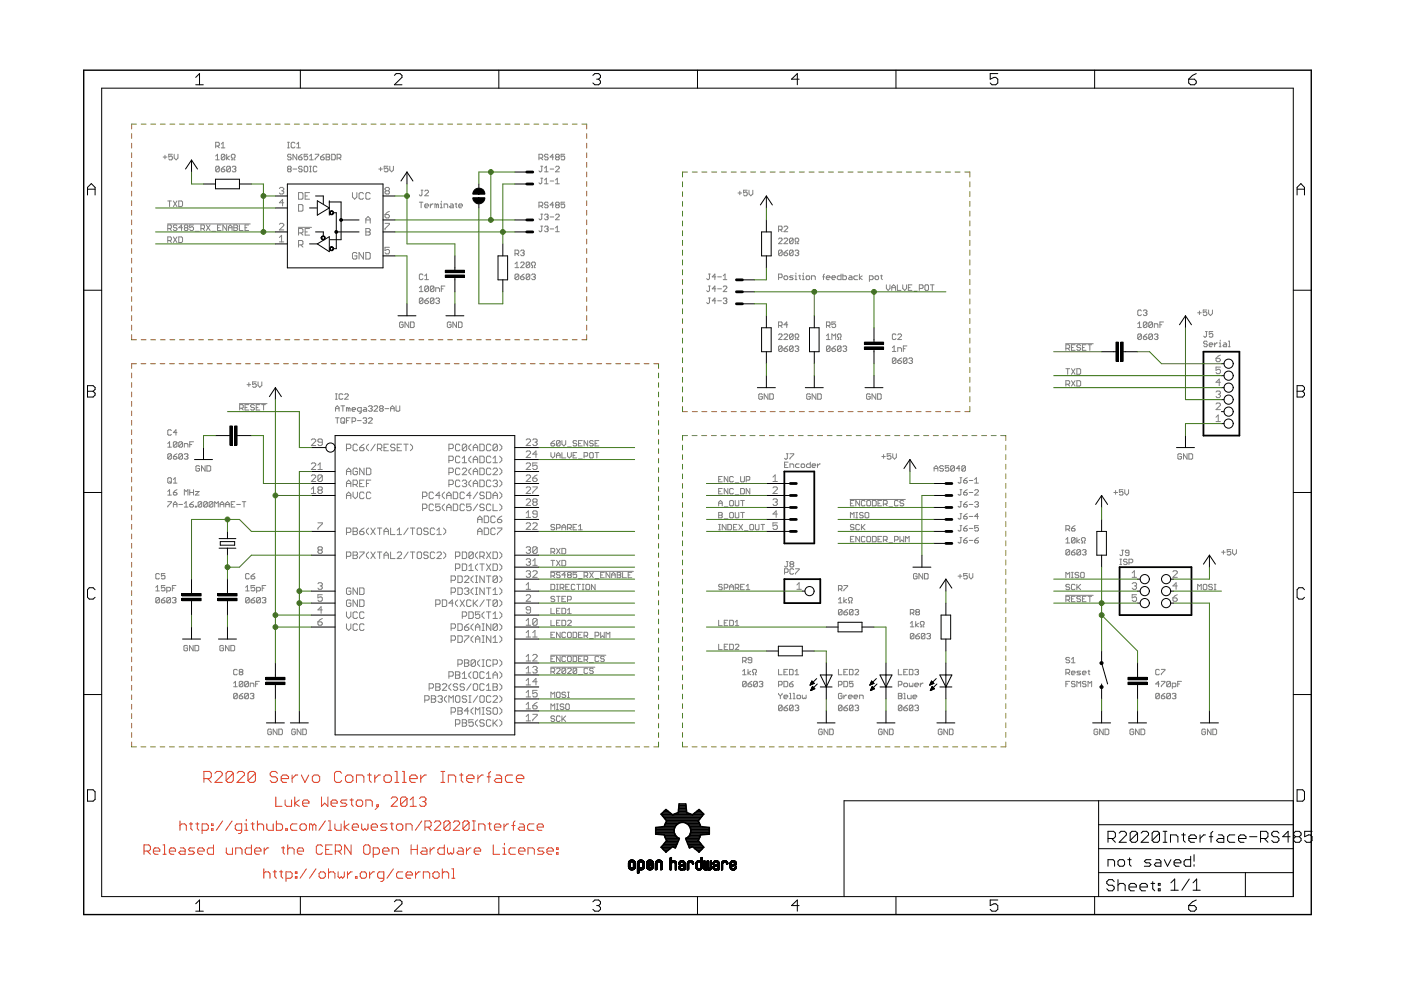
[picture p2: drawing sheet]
<svg xmlns="http://www.w3.org/2000/svg" width="297mm" height="210mm" viewBox="0 0 297 210" stroke-linecap="round" stroke-linejoin="round" font-family="sans-serif">
<g fill="none" stroke="#807b1d" stroke-width=".21">
<path d="M27.9 28.3v1.1M27.9 30.4v1M27.9 32.4v1M27.9 34.4v1.1M27.9 36.5v1M27.9 38.5v1M28.9 26.3h-1v1M29.9 26.3h1.1M32 26.3h1M34 26.3h1M36 26.3h1.1M38.1 26.3h1"/>
<path d="M40.1 26.3h1M42.1 26.3h1M44.2 26.3h1M46.2 26.3h1M48.2 26.3h1M50.3 26.3h1M52.3 26.3h1M54.3 26.3h1M56.4 26.3h1M58.3 26.3h1.1M60.4 26.3h1M62.4 26.3h1.1"/>
<path d="M64.4 26.3h1.1M66.5 26.3h1M68.5 26.3h1.1M70.5 26.3h1.1M72.6 26.3h1M74.6 26.3h1.1M76.6 26.3h1.1M78.7 26.3h1M80.7 26.3h1.1M82.7 26.3h1.1M84.8 26.3h1M86.8 26.3h1"/>
<path d="M88.8 26.3h1M90.9 26.3h1M92.9 26.3h1M94.9 26.3h1M97 26.3h1M99 26.3h1M101 26.3h1M103 26.3h1.1M105.1 26.3h1M107.1 26.3h1M109.1 26.3h1.1M111.2 26.3h1"/>
<path d="M113.2 26.3h1M115.2 26.3h1.1M117.3 26.3h1M119.3 26.3h1M121.3 26.3h1.1M123.4 26.3h1v1M124.4 28.3v1.1M124.4 30.4v1M124.4 32.4v1M124.4 34.4v1.1M124.4 36.5v1M124.4 38.5v1"/>
<path d="M144.7 38.5v1.1M145.8 36.5h-1.1v1M146.8 36.5h1M148.8 36.5h1.1M150.9 36.5h1M153 36.5h1M155 36.5h1.1M157.1 36.5h1.1M159.1 36.5h1.1M161.2 36.5h1.1M163.3 36.5h1M165.3 36.5h1.1"/>
<path d="M167.4 36.5h1.1M169.5 36.5h1M171.5 36.5h1.1M173.6 36.5h1.1M175.7 36.5h1M177.7 36.5h1.1M179.8 36.5h1.1M181.9 36.5h1M183.9 36.5h1.1M186 36.5h1M188.1 36.5h1M190.1 36.5h1.1"/>
<path d="M192.2 36.5h1.1M194.2 36.5h1.1M196.3 36.5h1.1M198.4 36.5h1M200.5 36.5h1M202.5 36.5h1M204.6 36.5h1v1M205.6 38.5v1.1M27.9 40.5v1.1M27.9 42.6v1M27.9 44.6v1M27.9 46.6v1"/>
<path d="M27.9 48.7v1M27.9 50.7v1M27.9 52.7v1M27.9 54.8v1M27.9 56.8v1M27.9 58.8v1M124.4 40.5v1.1M124.4 42.6v1M124.4 44.6v1M124.4 46.6v1M124.4 48.7v1M124.4 50.7v1"/>
<path d="M124.4 52.7v1M124.4 54.8v1M124.4 56.8v1M124.4 58.8v1M144.7 40.6v1.1M144.7 42.7v1.1M144.7 44.8v1M144.7 46.8v1.1M144.7 48.9v1.1M144.7 51v1.1M144.7 53v1.1M144.7 55.1v1.1"/>
<path d="M144.7 57.2v1.1M144.7 59.2v1.1M205.6 40.6v1.1M205.6 42.7v1.1M205.6 44.8v1M205.6 46.8v1.1M205.6 48.9v1.1M205.6 51v1.1M205.6 53v1.1M205.6 55.1v1.1M205.6 57.2v1.1M205.6 59.2v1.1"/>
<path d="M27.9 71v1h1M27.9 60.9v1M27.9 62.9v1M27.9 64.9v1M27.9 66.9v1.1M27.9 68.9v1.1M27.9 79.1v1M28.9 77.1h-1v1M29.9 77.1h1M29.9 72h1.1M31.9 77.1h1M32 72h1"/>
<path d="M34 77.1h.9M34 72h1M36 77.1h1M36 72h1.1M38 77.1h1M38.1 72h1M40 77.1h1M40.1 72h1M42 77.1h1M42.1 72h1M44 77.1h1M44.2 72h1"/>
<path d="M46 77.1h1M46.2 72h1M48 77.1h1M48.2 72h1M50 77.1h1.1M50.3 72h1M52 77.1h1.1M52.3 72h1M54.1 77.1h1M54.3 72h1M56.1 77.1h1M56.4 72h1"/>
<path d="M58.1 77.1h1M58.3 72h1.1M60.1 77.1h1M60.4 72h1M62.1 77.1h1M62.4 72h1.1M64.1 77.1h1.1M64.4 72h1.1M66.1 77.1h1.1M66.5 72h1M68.2 77.1h1M68.5 72h1.1"/>
<path d="M70.2 77.1h1M70.5 72h1.1M72.2 77.1h1M72.6 72h1M74.2 77.1h1M74.6 72h1.1M76.2 77.1h1M76.6 72h1.1M78.2 77.1h1M78.7 72h1M80.2 77.1h1M80.7 72h1.1"/>
<path d="M82.3 77.1h1M82.7 72h1.1M84.3 77.1h1M84.8 72h1M86.3 77.1h1M86.8 72h1M88.3 77.1h1M88.8 72h1M90.3 77.1h1M90.9 72h1M92.3 77.1h1M92.9 72h1"/>
<path d="M94.3 77.1h1M94.9 72h1M96.3 77.1h1M97 72h1M98.4 77.1h1M99 72h1M100.4 77.1h1M101 72h1M102.4 77.1h1M103 72h1.1M104.4 77.1h1M105.1 72h1"/>
<path d="M106.4 77.1h1M107.1 72h1M108.4 77.1h1M109.1 72h1.1M110.4 77.1h1M111.2 72h1M112.4 77.1h1.1M113.2 72h1M114.4 77.1h1.1M115.2 72h1.1M116.5 77.1h1M117.3 72h1"/>
<path d="M118.5 77.1h1M119.3 72h1M120.5 77.1h1M121.3 72h1.1M122.5 77.1h1M124.4 71v1h-1M124.4 60.9v1M124.4 62.9v1M124.4 64.9v1M124.4 66.9v1.1M124.4 68.9v1.1M124.5 77.1h1"/>
<path d="M126.5 77.1h1.1M128.5 77.1h1.1M130.6 77.1h1M132.6 77.1h1M134.6 77.1h1M136.6 77.1h1M138.6 77.1h1v1M139.6 79.1v1M144.7 61.3v1.1M144.7 63.4v1.1M144.7 65.5v1M144.7 67.5v1.1"/>
<path d="M144.7 69.6v1.1M144.7 71.7v1.1M144.7 73.8v1M144.7 75.8v1.1M144.7 77.9v1.1M144.7 80v1.1M205.6 61.3v1.1M205.6 63.4v1.1M205.6 65.5v1M205.6 67.5v1.1M205.6 69.6v1.1M205.6 71.7v1.1"/>
<path d="M205.6 73.8v1M205.6 75.8v1.1M205.6 77.9v1.1M205.6 80v1.1M27.9 81.1v1M27.9 83.1v1M27.9 85.1v1M27.9 87.1v1M27.9 89.1v1.1M27.9 91.1v1M27.9 93.2v1M27.9 95.1v1.1"/>
<path d="M27.9 97.2v1M27.9 99.2v1M139.6 81.1v1M139.6 83.1v1M139.6 85.1v1M139.6 87.1v1M139.6 89.1v1.1M139.6 91.1v1M139.6 93.2v1M139.6 95.1v1.1M139.6 97.2v1M139.6 99.2v1"/>
<path d="M144.7 82v1.1M144.7 84.1v1.1M144.7 86.2v1.1h1.1M144.7 94.4v1M144.7 96.4v1M144.7 98.4v1.1M145.8 92.4h-1.1v1M146.7 92.4h1.1M146.8 87.3h1M148.8 92.4h1M148.8 87.3h1.1M150.8 92.4h1.1"/>
<path d="M150.9 87.3h1M152.9 92.4h1M153 87.3h1M154.9 92.4h1.1M155 87.3h1.1M157 92.4h1M157.1 87.3h1.1M159 92.4h1.1M159.1 87.3h1.1M161 92.4h1.1M161.2 87.3h1.1M163.1 92.4h1"/>
<path d="M163.3 87.3h1M165.2 92.4h1M165.3 87.3h1.1M167.2 92.4h1M167.4 87.3h1.1M169.3 92.4h1M169.5 87.3h1M171.3 92.4h1M171.5 87.3h1.1M173.3 92.4h1.1M173.6 87.3h1.1M175.4 92.4h1"/>
<path d="M175.7 87.3h1M177.4 92.4h1.1M177.7 87.3h1.1M179.5 92.4h1M179.8 87.3h1.1M181.5 92.4h1.1M181.9 87.3h1M183.6 92.4h1M183.9 87.3h1.1M185.6 92.4h1.1M186 87.3h1M187.7 92.4h1"/>
<path d="M188.1 87.3h1M189.7 92.4h1.1M190.1 87.3h1.1M191.7 92.4h1.1M192.2 87.3h1.1M193.8 92.4h1M194.2 87.3h1.1M195.8 92.4h1.1M196.3 87.3h1.1M197.9 92.4h1M198.4 87.3h1M200 92.4h1"/>
<path d="M200.5 87.3h1M202 92.4h1M202.5 87.3h1M204 92.4h1.1M205.6 86.2v1.1h-1M205.6 82v1.1M205.6 84.1v1.1M206 92.4h1.1M208.1 92.4h1.1M210.2 92.4h1M212.2 92.4h1v1M213.2 94.4v1"/>
<path d="M213.2 96.4v1M213.2 98.4v1.1M27.9 101.2v1M27.9 103.2v1M27.9 105.2v1M27.9 107.2v1M27.9 109.2v1M27.9 111.2v1M27.9 113.2v1M27.9 115.2v1M27.9 117.2v1M27.9 119.2v1.1"/>
<path d="M139.6 101.2v1M139.6 103.2v1M139.6 105.2v1M139.6 107.2v1M139.6 109.2v1M139.6 111.2v1M139.6 113.2v1M139.6 115.2v1M139.6 117.2v1M139.6 119.2v1.1M144.7 100.5v1M144.7 102.5v1"/>
<path d="M144.7 104.5v1.1M144.7 106.5v1.1M144.7 108.6v1M144.7 110.6v1.1M144.7 112.6v1.1M144.7 114.7v1M144.7 116.7v1.1M144.7 118.7v1.1M213.2 100.5v1M213.2 102.5v1M213.2 104.5v1.1M213.2 106.5v1.1"/>
<path d="M213.2 108.6v1M213.2 110.6v1.1M213.2 112.6v1.1M213.2 114.7v1M213.2 116.7v1.1M213.2 118.7v1.1M27.9 121.2v1M27.9 123.3v1M27.9 125.2v1.1M27.9 127.3v1M27.9 129.3v1M27.9 131.3v1"/>
<path d="M27.9 133.3v1M27.9 135.3v1M27.9 137.3v1M27.9 139.3v1M139.6 121.2v1M139.6 123.3v1M139.6 125.2v1.1M139.6 127.3v1M139.6 129.3v1M139.6 131.3v1M139.6 133.3v1M139.6 135.3v1"/>
<path d="M139.6 137.3v1M139.6 139.3v1M144.7 120.8v1M144.7 122.8v1M144.7 124.8v1.1M144.7 126.9v1M144.7 128.9v1M144.7 130.9v1.1M144.7 133v1M144.7 135v1M144.7 137v1M144.7 139v1.1"/>
<path d="M213.2 120.8v1M213.2 122.8v1M213.2 124.8v1.1M213.2 126.9v1M213.2 128.9v1M213.2 130.9v1.1M213.2 133v1M213.2 135v1M213.2 137v1M213.2 139v1.1M27.9 141.3v1M27.9 143.3v1"/>
<path d="M27.9 145.3v1M27.9 147.3v1M27.9 149.3v1.1M27.9 151.3v1M27.9 153.4v.9M27.9 155.3v1.1M27.9 157.3v1.1h1M29.9 158.4h1M31.9 158.4h1M34 158.4h.9M36 158.4h1M38 158.4h1"/>
<path d="M40 158.4h1M42 158.4h1M44 158.4h1M46 158.4h1M48 158.4h1M50 158.4h1.1M52 158.4h1.1M54.1 158.4h1M56.1 158.4h1M58.1 158.4h1M60.1 158.4h1M62.1 158.4h1"/>
<path d="M64.1 158.4h1.1M66.1 158.4h1.1M68.2 158.4h1M70.2 158.4h1M72.2 158.4h1M74.2 158.4h1M76.2 158.4h1M78.2 158.4h1M80.2 158.4h1M82.3 158.4h1M84.3 158.4h1M86.3 158.4h1"/>
<path d="M88.3 158.4h1M90.3 158.4h1M92.3 158.4h1M94.3 158.4h1M96.3 158.4h1M98.4 158.4h1M100.4 158.4h1M102.4 158.4h1M104.4 158.4h1M106.4 158.4h1M108.4 158.4h1M110.4 158.4h1"/>
<path d="M112.4 158.4h1.1M114.4 158.4h1.1M116.5 158.4h1M118.5 158.4h1M120.5 158.4h1M122.5 158.4h1M124.5 158.4h1M126.5 158.4h1.1M128.5 158.4h1.1M130.6 158.4h1M132.6 158.4h1M134.6 158.4h1"/>
<path d="M136.6 158.4h1M139.6 141.3v1M139.6 143.3v1M139.6 145.3v1M139.6 147.3v1M139.6 149.3v1.1M139.6 151.3v1M139.6 153.4v.9M139.6 155.3v1.1M139.6 157.3v1.1h-1M144.7 157.3v1.1h1.1M144.7 141.1v1"/>
<path d="M144.7 143.1v1M144.7 145.1v1.1M144.7 147.2v1M144.7 149.2v1M144.7 151.2v1.1M144.7 153.3v1M144.7 155.3v1M146.7 158.4h1.1M148.8 158.4h1M150.8 158.4h1.1M152.9 158.4h1M154.9 158.4h1.1"/>
<path d="M157 158.4h1M159 158.4h1.1M161 158.4h1.1M163.1 158.4h1M165.2 158.4h1M167.2 158.4h1M169.3 158.4h1M171.3 158.4h1M173.3 158.4h1.1M175.4 158.4h1M177.4 158.4h1.1M179.5 158.4h1"/>
<path d="M181.5 158.4h1.1M183.6 158.4h1M185.6 158.4h1.1M187.7 158.4h1M189.7 158.4h1.1M191.7 158.4h1.1M193.8 158.4h1M195.8 158.4h1.1M197.9 158.4h1M200 158.4h1M202 158.4h1M204 158.4h1.1"/>
<path d="M206 158.4h1.1M208.1 158.4h1.1M210.2 158.4h1M213.2 157.3v1.1h-1M213.2 141.1v1M213.2 143.1v1M213.2 145.1v1.1M213.2 147.2v1M213.2 149.2v1M213.2 151.2v1.1M213.2 153.3v1M213.2 155.3v1"/>
</g>
<g fill="none" stroke="#e53c22" stroke-width=".21">
<path d="M34.6 179.1h.3v2M38.2 174.1v1.9M38.2 175l.3-.3h.7l.3 .3v1M38.2 179.8h.7l.4 .3v1h-1.1l-.3-.3 .3-.4h1.1M40.1 174.7h.7M40.5 174.4v1.3l.3 .3M41.2 179.8h-.9l-.4 .3 .4 .3h.6l.3 .4-.3 .3h-1M41.5 174.7h.7M41.8 174.4v1.3l.4 .3M42.9 176h.9l.4-.3v-.7l-.4-.3h-.9v2M43.2 165.1h1.2l.4-.4v-.8l-.4-.3h-1.2v2.3M44 165.1l.8 .8"/>
<path d="M44.8 174.7h.4v.3h-.4zM44.8 175.7h.4v.3h-.4zM45.3 179.1v2h-1l-.3-.3v-.7l.3-.3h1M45.6 163.9l.4-.3h.7l.4 .3v.4l-1.5 1.6h1.5M47.2 174.1l-1.3 1.9M48 179.8v1l.3 .3h1v-1.3M49.2 174.1l-1.4 1.9M49.5 163.9l-.4-.3h-.8l-.4 .3v1.6M49.5 163.9v1.6l-.4 .4h-.8l-.4-.4M49.5 163.9l-1.6 1.6M50.3 163.9l.3-.3h.8l.4 .3v.4l-1.5 1.6h1.5M51.2 176h-1l-.3-.3v-.7l.3-.3h1v1.7l-.3 .3h-.3"/>
<path d="M51.9 174.7h.3v1.3M51.9 176h.6M52.2 173.7v.4M53.2 174.7h.7M53.3 179.1v2h-1l-.3-.3v-.7l.3-.3h1M53.6 174.4v1.3l.3 .3M54.2 163.9l-.4-.3h-.8l-.4 .3v1.6M54.2 163.9v1.6l-.4 .4h-.8l-.4-.4M54.2 163.9l-1.6 1.6M54.6 175l.3-.3h.7l.3 .3v1M54.6 174.1v1.9M56 179.8v1.3"/>
<path d="M56.6 174.7v1l.3 .3h1v-1.3M57 179.8h-.3l-.7 .6M58.5 169v2h1.3M58.6 174.1v1.9h1l.3-.3v-.7l-.3-.3h-1M58.8 163.9l-.4-.3h-.7l-.4 .3v.4l.4 .4h.7l.4 .4v.4l-.4 .4h-.7l-.4-.4M59.6 165.1h1.6v-.4l-.4-.4h-.8l-.4 .4v.8l.4 .4h.8M59.7 179.8h.6M60 179.5v1.3l.3 .3M60.5 169.6v1l.3 .4h1v-1.4M60.6 175.7h.3v.3h-.3zM61 179.1v2M61.9 164.3v1.6"/>
<path d="M62.5 169v2M63 174.7h-1.1l-.3 .3v.7l.3 .3h1.1M63.1 164.3h-.4l-.8 .8M63.5 169.6l-1 .7 1 .7M63.9 164.3l.8 1.6 .8-1.6M63.9 174.7h.7l.3 .3v.7l-.3 .3h-.7l-.3-.3v-.7zM64.1 170.3h1.4v-.3l-.3-.4h-.7l-.4 .4v.6l.4 .4h.7M66.2 164.7l.4-.4h.8l.4 .4v.8l-.4 .4h-.8l-.4-.4zM66.3 175l-.3-.3h-.4v1.3M66.3 175v1M66.3 175l.3-.3 .4 .3v1M68.2 169v2l.6-.7 .7 .7v-2"/>
<path d="M68.4 179.5l-.4-.4h-.6l-.3 .4v1.3l.3 .3h.6l.4-.3M69 174.1l-1.4 1.9M69.6 176h.7M69.6 174.1h.4v1.9M70.2 170.3h1.3v-.3l-.3-.4h-.7l-.3 .4v.6l.3 .4h.7M70.4 179.1h-1.3v2h1.3M71 174.7v1l.3 .3h1v-1.3M72.4 163.9l-.3-.3h-.8l-.4 .3v1.6l.4 .4h.8l.3-.4M73 174.1v1.9M73.2 164.7l.4-.4h.8l.4 .4v.8l-.4 .4h-.8l-.4-.4zM73.5 169.6h-1l-.3 .4 .3 .3h.7l.3 .3-.3 .4h-1M74 174.7l-1 .7 1 .6"/>
<path d="M74.2 169.6h.7M74.4 179.1v2l-1.3-2v2M74.6 169.3v1.3l.3 .4M74.7 175.4h1.3v-.4l-.3-.3h-.7l-.3 .3v.7l.3 .3h.7M75.5 170l.4-.4h.6l.4 .4v.6l-.4 .4h-.6l-.4-.4zM75.6 165.9v-1.6h1.2l.3 .4v1.2M76.7 174.7v1l.3 .3 .4-.3 .3 .3 .3-.3v-1M77.4 179.1h.7l.4 .4v1.3l-.4 .3h-.7l-.3-.3v-1.3zM77.6 171v-1.4h1l.3 .4v1M77.9 164.3h.8M78.3 163.9v1.6l.4 .4M78.7 175.4h1.3v-.4l-.3-.3h-.7l-.3 .3v.7l.3 .3h.7"/>
<path d="M79.5 164.3v1.6M79.9 170.6h.3v.4h-.3zM80.2 171l-.6 .6M80.7 164.3h-.4l-.8 .8M81.4 164.7l.4-.4h.8l.4 .4v.8l-.4 .4h-.8l-.4-.4zM82.1 174.7h-1.1l-.3 .3 .3 .4h.7l.4 .3-.4 .3h-1M82.7 174.7h.7M82.9 169.3l.3-.3h.7l.4 .3v.3l-1.4 1.4h1.4M83.1 174.4v1.3l.3 .3M83.7 163.6h.5v2.3M83.7 165.9h.9M84.4 174.7h.7l.3 .3v.7l-.3 .3h-.7l-.4-.3v-.7z"/>
<path d="M85.3 163.6h.4v2.3M85.3 165.9h.8M86.1 176v-1.3h1l.3 .3v1M86.3 169.3v1.3l-.4 .4h-.6l-.4-.4M86.3 169.3l-.4-.3h-.6l-.4 .3v1.3M86.3 169.3l-1.4 1.3M86.9 165.1h1.5v-.4l-.3-.4h-.8l-.4 .4v.8l.4 .4h.8M87 171h1.3M87 169.6l.6-.6v2M87.2 179.1v2M88.5 179.1v2M89 169.3l.3-.3h.7l.3 .3v.3l-.3 .4"/>
<path d="M89.2 164.3v1.6M89.4 174.1l-1.3 1.9M89.5 179.8h.7l.3 .3v1h-1l-.3-.3 .3-.4h1M89.6 170h.4M90 170l.3 .3v.3l-.3 .4h-.7l-.3-.4M90.1 175.4h1l.3-.4v-.6l-.3-.3h-1v1.9M90.4 164.3h-.4l-.8 .8M90.8 175.4l.6 .6M91.2 179.8v1.3M92.1 174.4l.3-.3h.7l.3 .3v.3l-1.3 1.3h1.3M92.2 179.8h-.3l-.7 .6M93.5 163.6h.8"/>
<path d="M93.5 165.9h.8M93.9 163.6v2.3M94.2 179.1v2h-1l-.4-.3v-.7l.4-.3h1M94.9 179.8v1l.3 .3 .4-.3 .3 .3 .3-.3v-1M95 165.9v-1.6h1.2l.4 .4v1.2M95.4 174.4v1.3l-.3 .3h-.6l-.4-.3M95.4 174.4l-.3-.3h-.6l-.4 .3v1.3M95.4 174.4l-1.3 1.3M96.1 174.4l.3-.3h.7l.4 .3v.3l-1.4 1.3h1.4M97.2 179.8h.7l.3 .3v1h-1l-.3-.3 .3-.4h1M97.4 164.3h.8M97.8 163.9v1.6l.4 .4"/>
<path d="M98.9 179.8v1.3M98.9 165.1h1.6v-.4l-.4-.4h-.7l-.5 .4v.8l.5 .4h.7M99.5 174.4v1.3l-.3 .3h-.7l-.4-.3M99.5 174.4l-.3-.3h-.7l-.4 .3v1.3M99.5 174.4l-1.4 1.3M99.9 179.8h-.3l-.7 .6M100.1 176h.7M100.1 174.1h.7M100.5 174.1v1.9M101.3 164.3v1.6M101.5 176v-1.3h1l.3 .3v1M102.5 164.3h-.4l-.8 .8"/>
<path d="M103.3 164.7h.7M103.5 174.7h.7M103.8 174.4v1.3l.4 .3M104 163.6l-.4 .3v2M104.6 179.1v2h1.3M104.8 175.4h1.4v-.4l-.4-.3h-.6l-.4 .3v.7l.4 .3h.6M105.2 164.3h.8l.4 .4v1.2h-1.2l-.4-.4 .4-.4h1.2M106.6 179.8h.3v1.3M106.9 174.7v1.3M106.9 178.8v.3M107.8 174.7h-.3l-.6 .7M108.5 175h.7"/>
<path d="M108.7 164.3h-1.2l-.3 .4v.8l.3 .4h1.2M109.2 174.1l-.4 .3v1.6M109.3 179.8h-1l-.4 .3v.7l.4 .3h1M109.5 165.1h1.6v-.4l-.5-.4h-.7l-.4 .4v.8l.4 .4h.7M110.2 174.7h.7l.3 .3v1h-1l-.3-.3 .3-.3h1M113.2 174.7h-1l-.3 .3v.7l.3 .3h1M113.9 175.4h1.3v-.4l-.3-.3h-.7l-.3 .3v.7l.3 .3h.7M115.3 179.8h-1l-.3 .3 .3 .3h.7l.3 .4-.3 .3h-1M118 179.8h.3v.3h-.3zM30.5 180.4h1l.4-.3v-.6l-.4-.4h-1v2M31.2 180.4l.7 .7M32.5 180.4h1.4v-.3l-.4-.3h-.6l-.4 .3v.7l.4 .3h.6"/>
<path d="M34.6 181.1h.6M35.9 180.4h1.3v-.3l-.3-.3h-.7l-.3 .3v.7l.3 .3h.7M41.9 180.4h1.4v-.3l-.4-.3h-.6l-.4 .3v.7l.4 .3h.6M50 181.1v-1.3h1l.3 .3v1M54 180.4h1.3v-.3l-.3-.3h-.7l-.3 .3v.7l.3 .3h.7M55.9 185.2l.4-.3h.6l.3 .3v1M55.9 184.2v2M57.9 184.9h.7M58.3 184.5v1.4l.3 .3M59.3 184.9h.7M59.6 184.5v1.4l.4 .3M60.6 186.2h1l.3-.3v-.7l-.3-.3h-1v2"/>
<path d="M61 180.1l.4-.3h.6l.4 .3v1M62.6 184.9h.4v.3h-.4zM62.6 185.9h.4v.3h-.4zM63 180.4h1.4v-.3l-.3-.3h-.7l-.4 .3v.7l.4 .3h.7M64.9 184.2l-1.3 2M67 184.2l-1.4 2M68 184.9h.6l.4 .3v.7l-.4 .3h-.6l-.3-.3v-.7zM69.1 180.1h.6M69.6 185.2l.4-.3h.7l.3 .3v1M69.6 184.2v2M71.1 180.4h1l.3-.3v-.6l-.3-.4h-1v2M71.7 184.9v1l.3 .3 .4-.3 .3 .3 .3-.3v-1"/>
<path d="M71.8 180.4l.6 .7M73.7 184.9v1.3M74.7 184.9h-.4l-.6 .6M75.4 185.9h.3v.3h-.3zM76.7 184.9h.7l.3 .3v.7l-.3 .3h-.7l-.3-.3v-.7zM78.4 184.9v1.3M79.1 181.1h1l.3-.3v-.7l-.3-.3h-1v2M79.4 184.9h-.4l-.6 .6M81.1 180.4h1.4v-.3l-.4-.3h-.6l-.4 .3v.7l.4 .3h.6M81.4 186.2h-1l-.3-.3v-.7l.3-.3h1v1.6l-.4 .4h-.3M83.2 181.1v-1.3h.9l.4 .3v1M83.4 184.2l-1.3 2"/>
<path d="M85.4 184.9h-1l-.3 .3v.7l.3 .3h1M86.1 185.5h1.3v-.3l-.3-.3h-.7l-.3 .3v.7l.3 .3h.7M87.2 180.1h1.3M88.1 184.9v1.3M89.1 184.9h-.4l-.6 .6M89.8 186.2v-1.3h1l.3 .3v1M91.8 185.2l.3-.3h.7l.3 .3v.7l-.3 .3h-.7l-.3-.3zM93.8 185.2l.3-.3h.7l.3 .3v1M93.8 184.2v2M95.8 186.2h.6M95.8 184.2h.3v2M100.6 180.4h1.3v-.3l-.3-.3h-.7l-.3 .3v.7l.3 .3h.7"/>
<path d="M106.6 181.1h.7M110 180.4h1.3v-.3l-.3-.3h-.7l-.3 .3v.7l.3 .3h.7M111.9 181.1v-1.3h1.1l.3 .3v1M116 180.4h1.3v-.3l-.3-.3h-.7l-.3 .3v.7l.3 .3h.7M118 180.8h.3v.3h-.3z"/>
</g>
<g fill="none" stroke="#808080" stroke-width=".21">
<path d="M34.6 33.3h.8M35 32.9v.8M36.5 32.7h-.7v.6l.4-.2 .3 .2-.1 .6h-.4l-.2-.2M36.9 32.7v.8l.4 .4 .4-.4v-.8M45.7 33.9h.8M45.7 31h.6l.2-.2-.2-.6h-.6v1.2M45.7 33.1l.4-.4v1.2M46.1 31l.4 .4M46.5 35.5l-.2-.3h-.4l-.2 .3v.7M46.5 35.5v.7l-.2 .2h-.4l-.2-.2M46.5 35.5l-.8 .7M46.9 35.8h.6l.2 .4-.2 .2h-.4z"/>
<path d="M46.9 31.4h.8M46.9 30.5l.4-.3v1.2M47.7 32.9l-.2-.2h-.4l-.2 .2v.8M47.7 32.9v.8l-.2 .2h-.4l-.2-.2M47.7 35.2l-.8 .6M47.7 32.9l-.8 .8M48.1 32.7v1.2M48.7 33.1l-.6 .4 .6 .4M48.9 35.5l-.2-.3h-.4l-.2 .3v.7M48.9 35.5v.7l-.2 .2h-.4l-.2-.2M48.9 35.5l-.8 .7M49 33.9h.2v-.4l-.2-.2v-.4l.2-.2h.4l.2 .2v.4l-.2 .2v.4h.2"/>
<path d="M49.2 35.5l.2-.3h.4l.2 .3-.2 .3M49.6 35.8h.2M49.8 35.8l.2 .3-.2 .3h-.4l-.2-.2M59.2 40l.2-.3h.5l.3 .3-.3 .5M61 31.4h.4M61 30.2h.4M61.1 35.8h.5M61.1 35.8l-.1-.2 .1-.4h.5l.1 .3-.1 .3M61.1 35.8l-.1 .3 .1 .3h.5l.1-.2-.1-.4M61.1 30.2v1.2M61.7 32.9l-.1-.2h-.5l-.1 .2 .1 .4h.5l.1 .2-.1 .4h-.5l-.1-.2M62.1 35.8h.8"/>
<path d="M62.5 30.4l-.2-.2h-.4l-.2 .2v.7l.2 .3h.4l.2-.3M62.9 30.5l.4-.3v1.2M62.9 32.7v1.2l-.8-1.2v1.2M62.9 31.4h.8M63.3 33.3h.6l.2 .4-.2 .2h-.4l-.2-.2zM64.1 35.5l-.2-.3h-.4l-.2 .3 .2 .3h.4l.2 .3-.2 .3h-.4l-.2-.2M64.1 32.7l-.8 .6M64.7 35.2h.3l.2 .3v.7l-.2 .2h-.3l-.2-.2v-.7zM65.2 32.7h-.7v.6l.5-.2 .2 .2v.4l-.2 .2h-.3l-.2-.2M65.6 33.9h.8M65.6 35.2h.4M65.6 36.4h.4"/>
<path d="M65.6 33.1l.4-.4v1.2M65.8 35.2v1.2M66.8 32.7h.8v.2l-.8 .8v.2M67.2 35.5l-.2-.3h-.4l-.2 .3v.7l.2 .2h.4l.2-.2M68 33.3h.5l.3 .4-.3 .2h-.3l-.2-.2zM68.8 32.7l-.8 .6M69.1 32.7h.6l.2 .2-.2 .4 .2 .4-.2 .2h-.6zM69.1 33.3h.6M70.3 32.7h.6l.2 .2v.8l-.2 .2h-.6zM71.5 33.5h.6l.2-.2v-.4l-.2-.2h-.6v1.2M71.9 33.5l.4 .4M80.3 35.8h.8"/>
<path d="M80.7 35.5v.7M82.3 35.2h-.8v.6l.6-.2 .2 .2v.4l-.2 .2h-.4l-.2-.2M82.6 35.2v.9l.4 .3 .4-.3v-.9M114.3 33.5h.6l.2-.2v-.4l-.2-.2h-.6v1.2M114.6 33.5l.5 .4M114.6 35.2h.5M114.6 37.8h.5M114.9 35.2v1l-.3 .2-.3-.2M114.9 37.8v1l-.3 .2-.3-.2M115.5 36.4h.7M115.5 39h.7M115.5 38.2l.3-.4v1.2"/>
<path d="M115.5 35.6l.3-.4v1.2M116.2 32.9l-.2-.2h-.4l-.1 .2 .1 .4h.4l.2 .2-.2 .4h-.4l-.1-.2M116.6 35.8h.8M116.6 38.4h.8M117.4 33.3h-.8l.6-.6v1.2M117.8 35.5l.2-.3h.4l.2 .3v.1l-.8 .8h.8M117.8 39h.8M117.8 38.2l.4-.4v1.2M118 33.3l-.2-.2 .2-.4h.4l.2 .2-.2 .4M118 33.3h.4M118 33.3l-.2 .2 .2 .4h.4l.2-.2-.2-.4M119.7 32.7h-.7v.6l.6-.2 .1 .6-.1 .2h-.5l-.1-.2"/>
<path d="M35.5 47.5h17.6M35.6 48.5h.6l.1-.2-.1-.6h-.6v1.2M35.6 51h.6l.1-.2-.1-.6h-.6v1.2M35.6 42.6h.7M36 42.6v1.2M36 51l.3 .4M36 48.5l.3 .4M36.8 42.6l.7 1.2M36.8 50.2l.7 1.2M37.5 47.9l-.2-.2h-.4l-.1 .4 .1 .2h.4l.2 .4-.2 .2h-.4l-.1-.2M37.5 42.6l-.7 1.2M37.5 50.2l-.7 1.2"/>
<path d="M37.9 50.2h.6l.2 .2v.8l-.2 .2h-.6zM37.9 42.6h.6l.2 .2v.8l-.2 .2h-.6zM38.7 48.3h-.8l.6-.6v1.2M39.3 48.3l-.2-.2 .2-.4h.4l.1 .2-.1 .4M39.3 48.3l-.2 .2 .2 .4h.4l.1-.2-.1-.4M39.3 48.3h.4M41 47.7h-.8v.6l.5-.2 .3 .2v.4l-.2 .2h-.4l-.2-.2M41.4 49h.8M42.6 48.5h.6l.2-.2-.2-.6h-.6v1.2M43 48.5l.4 .4M43.7 47.7l.8 1.2M44.5 47.7l-.8 1.2"/>
<path d="M44.9 49h.8M46.1 48.3h.4M46.9 47.7h-.8v1.2h.8M48.1 47.7v1.2l-.8-1.2v1.2M48.4 48.3h.8M48.4 48.9v-.8l.4-.4 .4 .4v.8M49.6 47.7h.6l.2 .2-.2 .4 .2 .4-.2 .2h-.6zM49.6 48.3h.6M50.8 47.7v1.2h.7M52 48.3h.3M52.7 47.7h-.7v1.2h.7M59.2 50.4l.5-.5v1.4"/>
<path d="M59.2 51.3h1M59.2 47.6l.2-.2h.5l.3 .2v.2l-1 1h1M59.7 40.5h.2M59.9 40.5l.3 .2v.2l-.3 .2h-.5l-.2-.2M60.2 43h-1l.7-.7v1.4M63.3 48.2h2.8M63.3 40.8h.7l.2 .3v.9l-.2 .2h-.7zM63.3 43.4h.7l.2 .2v1l-.2 .2h-.7zM63.3 49.4h.7l.2-.2v-.5l-.2-.2h-.7v1.4M63.3 51.9h.7l.2-.2v-.5l-.2-.2h-.7v1.4M63.8 51.9l.4 .5M63.8 49.4l.4 .5"/>
<path d="M64.7 49.2h.5M64.7 41.6h.5M65.6 48.5h-.9v1.4h.9M65.6 40.8h-.9v1.4h.9M74.7 40.8v1l.5 .4 .5-.4v-1M75.7 53.8l-.3-.3h-.4l-.3 .3v.9l.3 .2h.4l.3-.2v-.4h-.5M77.1 41.1l-.3-.3h-.4l-.3 .3v.9l.3 .2h.4l.3-.2M77.1 53.5v1.4l-1-1.4v1.4M77.6 48.5h.6l.3 .2-.3 .5 .3 .2v.2l-.3 .3h-.6zM77.6 49.2h.6M77.6 53.5h.6l.3 .3v.9l-.3 .2h-.6zM77.6 47.3v-.9l.4-.5 .5 .5v.9"/>
<path d="M77.6 46.6h.9M78.5 41.1l-.3-.3h-.4l-.2 .3v.9l.2 .2h.4l.3-.2M81.6 47.4h1v.2l-1 .9v.3M81.6 45.5h.7l.3 .5-.3 .2h-.4l-.3-.2zM81.9 40.5l-.3-.3 .3-.5h.4l.3 .3-.3 .5M81.9 40.5h.4M81.9 40.5l-.3 .2v.2l.3 .2h.4l.3-.2-.3-.4M82.6 52.4h-1v.7l.5-.2 .5 .2v.5l-.3 .2h-.4l-.3-.2M82.6 44.8l-1 .7M88.9 42.9h.8M89.3 42.9v1.2M89.3 40.3h.4"/>
<path d="M89.5 40.3v1l-.2 .2-.4-.2M89.7 58.3l-.2-.2h-.4l-.2 .2v.8l.2 .2h.4l.2-.2M90.1 43.7h.8l-.3-.5h-.3l-.2 .3v.3l.2 .3h.3M90.1 40.5l.2-.2h.3l.3 .2v.2l-.8 .8h.8M90.1 59.3h.8M90.1 58.5l.3-.4v1.2M91.2 43.2v.9M91.8 43.2h-.2l-.4 .5M92.6 43.5l-.4-.3v.9M92.6 43.5v.6M92.6 43.5l.2-.3 .2 .3v.6M93.4 44.1h.4"/>
<path d="M93.4 43.2h.2v.9M93.6 42.7v.2M94.2 44.1v-.9h.6l.1 .3v.6M95.5 43.2h.4l.2 .3v.6h-.6l-.2-.3 .2-.1h.6M96.5 43.2h.4M96.7 43.1v.7l.2 .3M97.3 43.7h.8l-.3-.5h-.3l-.2 .3v.3l.2 .3h.3M109.2 53.8h.6l.2-.2v-.4l-.2-.2h-.6v1.2M109.2 55.9l.4-.3v1.2M109.2 56.8h.8M109.6 53.8l.4 .4M110 58.3l-.2-.2h-.4l-.2 .2v.8"/>
<path d="M110 58.3v.8l-.2 .2h-.4l-.2-.2M110 58.3l-.8 .8M110.4 58.7h.6l.1 .4-.1 .2h-.4l-.2-.2zM110.4 53.2l.2-.2h.4l.1 .2-.1 .4M110.4 55.8l.2-.2h.4l.1 .2-.7 1h.7M110.8 53.6h.2M111 53.6l.1 .2-.1 .4h-.4l-.2-.2M111.1 58.1l-.7 .6M112.3 58.3l-.2-.2h-.4l-.1 .2v.8M112.3 58.3v.8l-.2 .2h-.4l-.1-.2M112.3 55.8l-.2-.2h-.4l-.1 .2v.7M112.3 55.8v.7l-.2 .3h-.4l-.1-.3"/>
<path d="M112.3 58.3l-.7 .8M112.3 55.8l-.7 .7M112.7 58.3l.2-.2h.4l.2 .2-.2 .4M112.7 56.8h.2v-.5l-.2-.1v-.4l.2-.2h.4l.2 .2v.4l-.2 .1v.5h.2M113.1 58.7h.2M113.3 58.7l.2 .2-.2 .4h-.4l-.2-.2M114.3 43.7h.6l.2-.2v-.4l-.2-.2h-.6v1.2M114.6 43.7l.5 .4M114.6 47.9h.5M114.6 45.4h.5M114.9 45.4v1l-.3 .2-.3-.2M114.9 47.9v1l-.3 .2-.3-.2"/>
<path d="M115.5 45.6l.1-.2h.4l.2 .2-.2 .4M115.5 48.2l.1-.3h.4l.2 .3-.2 .3M115.8 48.5h.2M115.8 46h.2M116 46l.2 .2-.2 .4h-.4l-.1-.2M116 48.5l.2 .2-.2 .4h-.4l-.1-.2M116.2 43.1l-.2-.2h-.4l-.1 .3 .1 .3h.4l.2 .3-.2 .3h-.4l-.1-.3M116.6 48.5h.8M116.6 46h.8M117.4 43.5h-.8l.6-.6v1.2M117.8 45.6l.2-.2h.4l.2 .2v.2l-.8 .8h.8M117.8 48.3l.4-.4v1.2"/>
<path d="M117.8 49.1h.8M118 43.5l-.2-.3 .2-.3h.4l.2 .2-.2 .4M118 43.5l-.2 .2 .2 .4h.4l.2-.3-.2-.3M118 43.5h.4M119.7 42.9h-.7v.6l.3-.3 .4 .3-.1 .6h-.5l-.1-.3M150.2 58.1h.4M150.4 58.1v1l-.2 .2-.4-.2M151.8 58.7h-.8l.6-.6v1.2M152.2 58.7h.8M153.3 59.3h.8M153.3 58.5l.4-.4v1.2M156.5 40.9h.7"/>
<path d="M156.9 40.5v.8M158.4 40.3h-.7v.6l.3-.2 .4 .2v.4l-.2 .2h-.4l-.1-.2M158.8 40.3v.8l.4 .4 .4-.4v-.8M165.1 48.7h.6l.1-.2-.1-.6h-.6v1.2M165.1 58.9h.6l.1-.2-.1-.6h-.6v1.2M165.1 50.7l.1-.2h.5l.1 .2-.7 1h.7M165.4 48.7l.4 .4M165.8 53.2l-.1-.2h-.5l-.1 .2v.8M165.8 53.2v.8l-.1 .2h-.5l-.1-.2M165.8 53.2l-.7 .8M166.2 58.7l.2-.2h.4l.2 .2v.4l-.2 .2h-.4l-.2-.2zM166.2 48.2l.2-.3h.4l.2 .3v.1l-.8 .8h.8"/>
<path d="M166.2 50.7l.2-.2h.4l.2 .2v.2l-.8 .8h.8M166.2 53.6h.6l.2 .4-.2 .2h-.4l-.2-.2zM167 53l-.8 .6M168.2 58.5h-.6l-.2 .2 .6 .2 .2 .2-.2 .2h-.6M168.2 53.2v.8l-.2 .2h-.4l-.2-.2M168.2 53.2l-.2-.2h-.4l-.2 .2v.8M168.2 50.7l-.2-.2h-.4l-.2 .2v.8M168.2 50.7v.8l-.2 .2h-.4l-.2-.2M168.2 53.2l-.8 .8M168.2 50.7l-.8 .8M168.6 59.3h.4M168.6 58.5h.2v.8"/>
<path d="M168.6 51.7h.2v-.5l-.2-.1 .2-.6h.3l.2 .2v.4l-.2 .1v.5h.2M168.6 53.2l.2-.2h.3l.2 .2-.2 .4M168.8 57.9v.2M169 53.6h.1M169.1 53.6l.2 .2-.2 .4h-.3l-.2-.2M169.3 58.5h.4M169.6 58.3v.8l.1 .2M170.1 59.3h.4M170.1 58.5h.2v.8M170.3 57.9v.2M171.1 58.5h.4l.2 .2-.2 .6h-.4l-.2-.2zM172.1 59.3v-.8h.5l.3 .2v.6"/>
<path d="M174.4 58.7h.4M174.8 58.1l-.2 .2v1M175.2 58.9h.8l-.2-.4h-.4l-.2 .2v.4l.2 .2h.4M176.4 58.9h.7l-.1-.4h-.5l-.1 .2 .1 .6h.5M178.3 58.1v1.2h-.6l-.2-.2v-.4l.2-.2h.6M178.7 58.1v1.2h.6l.2-.6-.2-.2h-.6M180.1 58.5h.3l.2 .2v.6h-.5l-.2-.2 .2-.2h.5M181.8 58.5h-.6l-.2 .2v.4l.2 .2h.6M182.2 58.1v1.2M182.8 58.5l-.6 .4 .6 .4M184.3 59.3h.6l.2-.2v-.4l-.2-.2h-.6v1.2M185.5 58.7l.2-.2h.4l.2 .6-.2 .2h-.4l-.2-.2z"/>
<path d="M186.7 58.5h.4M186.9 58.3v.8l.2 .2M85.5 68.5l-.2-.2h-.4l-.2 .2v.7l.2 .3h.4l.2-.3v-.3h-.4M86.7 68.3v1.2l-.8-1.2v1.2M87 68.3h.6l.2 .2v.7l-.2 .3h-.6zM88.9 61l.4-.4v1.2M88.9 61.8h.8M89.7 63.4l-.2-.2h-.4l-.2 .2v.8M89.7 63.4v.8l-.2 .2h-.4l-.2-.2M89.7 63.4l-.8 .8M90.1 63.8h.5l.3 .4-.3 .2h-.3l-.2-.2zM90.9 60.9l-.3-.3h-.3l-.2 .3v.7"/>
<path d="M90.9 60.9v.7l-.3 .2h-.3l-.2-.2M90.9 60.9l-.8 .7M90.9 63.2l-.8 .6M92 60.9l-.2-.3h-.4l-.2 .3v.7M92 63.4l-.2-.2h-.4l-.2 .2v.8M92 60.9v.7l-.2 .2h-.4l-.2-.2M92 63.4v.8l-.2 .2h-.4l-.2-.2M92 60.9l-.8 .7M92 63.4l-.8 .8M92.4 61.8v-.8h.6l.2 .2v.6M92.4 63.4l.2-.2h.4l.2 .2-.2 .4M92.8 63.8h.2"/>
<path d="M93 63.8l.2 .1-.2 .5h-.4l-.2-.2M93.6 61.2h.3M94.3 60.6h-.7v1.2M95.6 68.5l-.2-.2h-.4l-.2 .2v.7l.2 .3h.4l.2-.3v-.3h-.3M96.8 68.3v1.2l-.8-1.2v1.2M97.2 68.3h.6l.2 .2v.7l-.2 .3h-.6zM150.2 60.6h.4M150.2 63.2h.4M150.4 60.6v1l-.2 .2-.4-.2M150.4 63.2v1l-.2 .2-.4-.2M151.8 61.2h-.8l.6-.6v1.2M151.8 63.8h-.8l.6-.6v1.2"/>
<path d="M152.2 61.2h.8M152.2 63.8h.8M153.3 60.9l.2-.3h.4l.2 .3-.8 .9h.8M153.3 63.4l.2-.2h.4l.2 .2-.2 .4M153.7 63.8h.2M153.9 63.8l.2 .1-.2 .5h-.4l-.2-.2M165.1 69h.6l.1-.1-.1-.6h-.6v1.2M165.1 71l.1-.2h.5l.1 .2-.7 1h.7M165.4 69l.4 .5M165.8 73.6l-.1-.3h-.5l-.1 .3v.7M165.8 73.6v.7l-.1 .2h-.5l-.1-.2M165.8 73.6l-.7 .7"/>
<path d="M166.2 71l.2-.2h.4l.2 .2v.2l-.8 .8h.8M166.2 73.9h.6l.2 .4-.2 .2h-.4l-.2-.2zM167 68.9h-.8l.6-.6v1.2M167 73.3l-.8 .6M168.2 73.6v.7l-.2 .2h-.4l-.2-.2M168.2 73.6l-.2-.3h-.4l-.2 .3v.7M168.2 71l-.2-.2h-.4l-.2 .2v.8M168.2 71v.8l-.2 .2h-.4l-.2-.2M168.2 73.6l-.8 .7M168.2 71l-.8 .8M168.6 72h.2v-.4l-.2-.2 .2-.6h.3l.2 .2v.4l-.2 .2v.4h.2M168.6 73.6l.2-.3h.3l.2 .3-.2 .3"/>
<path d="M169 73.9h.1M169.1 73.9l.2 .2-.2 .4h-.3l-.2-.2M175.2 69h.6l.2-.1-.2-.6h-.6v1.2M175.2 72h.8M175.2 71.2l.4-.4v1.2M175.6 69l.4 .5M176 73.6v.7l-.2 .2h-.4l-.2-.2M176 73.6l-.2-.3h-.4l-.2 .3v.7M176 73.6l-.8 .7M176.4 72v-1.2l.4 .4 .4-.4v1.2M176.4 73.9h.6l.2 .4-.2 .2h-.4l-.2-.2zM177.2 68.3h-.8v.6l.4-.3 .4 .3v.3l-.2 .3h-.4l-.2-.3"/>
<path d="M177.2 73.3l-.8 .6M177.6 72h.2v-.4l-.2-.2v-.4l.2-.2h.3l.2 .2v.4l-.2 .2v.4h.2M178.3 73.6v.7l-.2 .2h-.3l-.2-.2M178.3 73.6l-.2-.3h-.3l-.2 .3v.7M178.3 73.6l-.7 .7M178.7 73.6l.2-.3h.4l.2 .3-.2 .3M179.1 73.9h.2M179.3 73.9l.2 .2-.2 .4h-.4l-.2-.2M187.9 60.4v.8l.4 .4 .4-.4v-.8M189.1 61h.8M189.1 61.6v-.8l.4-.4 .4 .4v.8M189.2 73.7l.4-.4v1.2"/>
<path d="M189.2 74.5h.8M190 71l-.3-.2h-.3l-.2 .2v.8l.2 .2h.3l.3-.2M190 76.1l-.3-.2h-.3l-.2 .2v.8M190 76.1v.8l-.3 .2h-.3l-.2-.2M190 76.1l-.8 .8M190.3 60.4v1.2h.7M190.3 74.5v-.8h.6l.2 .2v.6M190.3 76.5h.6l.2 .4-.2 .2h-.3l-.3-.2zM190.3 71l.3-.2h.3l.2 .2v.2l-.8 .8h.8M191.1 75.9l-.8 .6M191.4 60.4v.8l.4 .4 .4-.4v-.8M191.5 73.9h.4"/>
<path d="M192.3 73.3h-.8v1.2M192.3 76.1l-.2-.2h-.4l-.2 .2v.8M192.3 76.1v.8l-.2 .2h-.4l-.2-.2M192.3 76.1l-.8 .8M192.6 61h.4M192.7 76.1l.2-.2h.4l.2 .2-.2 .4M193.1 76.5h.2M193.3 76.5l.2 .1-.2 .5h-.4l-.2-.2M193.3 60.4h-.7v1.2h.7M193.8 61.7h.7M194.9 61.2h.6l.2-.2v-.4l-.2-.2h-.6v1.2M196.3 60.4h.4l.2 .2v.8l-.2 .2h-.4l-.2-.2v-.8z"/>
<path d="M197.2 60.4h.8M197.7 60.4v1.2M225.9 72.9h5.9M226 73.9h.6l.2-.2v-.4l-.2-.2h-.6v1.2M226 78.2h.8M226.4 78.2v1.2M226.4 73.9l.4 .4M227.2 78.2l.7 1.2M227.2 73.7h.4M227.9 73.1h-.7v1.2h.7M227.9 78.2l-.7 1.2M228.3 78.2h.6l.2 .1v.8l-.2 .3h-.6z"/>
<path d="M229.1 73.3l-.2-.2h-.4l-.2 .4 .2 .2h.4l.2 .4-.2 .2h-.4l-.2-.2M229.5 73.7h.4M230.3 73.1h-.8v1.2h.8M230.7 73.1h.7M231.1 73.1v1.2M241.2 69.5h.8M241.2 68.6l.4-.3v1.2M242 71v.8l-.2 .2h-.4l-.2-.2M242 71l-.2-.2h-.4l-.2 .2v.8M242 71l-.8 .8M242 65.9l-.2-.2h-.4l-.2 .2v.8l.2 .2h.4l.2-.2M242.4 71.4h.6l.2 .4-.2 .2h-.4z"/>
<path d="M242.4 65.9l.2-.2h.4l.2 .2-.2 .4M242.8 66.3h.2M243 66.3l.2 .2-.2 .4h-.4l-.2-.2M243.2 68.5l-.2-.2h-.4l-.2 .2v.7M243.2 68.5v.7l-.2 .3h-.4l-.2-.3M243.2 68.5l-.8 .7M243.2 70.8l-.8 .6M244.4 68.5l-.3-.2h-.3l-.2 .2v.7M244.4 68.5v.7l-.3 .3h-.3l-.2-.3M244.4 71v.8l-.3 .2h-.3l-.2-.2M244.4 71l-.3-.2h-.3l-.2 .2v.8M244.4 68.5l-.8 .7"/>
<path d="M244.4 71l-.8 .8M244.7 71l.3-.2h.3l.2 .2-.2 .4M244.7 69.5v-.9h.6l.2 .3v.6M245.1 71.4h.2M245.3 71.4l.2 .2-.2 .4h-.3l-.3-.2M245.9 68.9h.4M246.7 68.3h-.8v1.2M253.9 66.3h.8M254.3 65.9v.8M255.6 70.3h.4M255.8 70.3v1l-.2 .2-.4-.2M255.9 65.7h-.8v.6l.4-.2 .4 .2v.4l-.2 .2h-.4l-.2-.2"/>
<path d="M256 72.5l-.2-.2h-.4l-.2 .2 .2 .4h.4l.2 .2-.2 .4h-.4l-.2-.2M256.3 65.7v.8l.3 .4 .5-.4v-.8M256.4 73.1h.7l-.2-.4h-.3l-.2 .2 .2 .6h.3M257.1 70.3h-.7v.6l.4-.2 .3 .2v.4l-.2 .2h-.3l-.2-.2M257.5 72.7v.8M257.8 76h.7l.3 .4-.3 .3h-.5l-.2-.3zM258.1 72.7h-.2l-.4 .4M258.5 73.5h.4M258.5 72.7h.2v.8M258.7 72.1v.2M258.8 77.8h-1v.7l.7-.2 .3 .2v.5l-.3 .2h-.5l-.2-.2M258.8 75.3l-1 .7"/>
<path d="M259.5 72.7h.4l.2 .2v.6h-.6l-.2-.2 .2-.2h.6M260.4 72.3h.3v1.2M260.4 73.5h.4M35.6 94l.4-.3v1.1M35.6 94.8h.7M36.3 96.4v.8l-.1 .1-.6-.1M36.3 91.3l-.1-.2-.6 .2v.8l.2 .2h.4l.1-.2M36.3 96.4l-.1-.2-.6 .2v.8M36.3 96.4l-.7 .8M36.8 96.8h.5l.2 .4-.6 .1-.1-.1zM37.5 91.7h-.7l.5-.6v1.2M37.5 93.8l-.2-.1h-.4l-.1 .1v.8"/>
<path d="M37.5 93.8v.8l-.2 .2h-.4l-.1-.2M37.5 93.8l-.7 .8M37.5 96.2l-.7 .6M38.7 93.8v.8l-.2 .2-.6-.2M38.7 93.8l-.2-.1-.6 .1v.8M38.7 96.4l-.2-.2-.6 .2v.8M38.7 96.4v.8l-.2 .1-.6-.1M38.7 93.8l-.8 .8M38.7 96.4l-.8 .8M39.1 94.8v-.8h.6l.1 .3v.5M39.1 96.4l.2-.2h.4l.1 .2-.1 .4M39.5 96.8h.2"/>
<path d="M39.7 96.8l.1 .2-.1 .3h-.4l-.2-.1M40.2 94.3h.5M41 93.7h-.8v1.1M42.3 98.9l-.2-.2-.6 .2v.8l.6 .2 .2-.2v-.4h-.4M43.5 98.7v1.2l-.8-1.2v1.2M43.9 98.7h.6l.2 .2v.8l-.2 .2h-.6zM50.8 85.6h5.8M50.8 86.6h.6l.2-.2v-.4l-.2-.2h-.6v1.1M51.2 86.6l.4 .3M52 86.4h.4M52.4 81.6h.7M52.8 81.1v.8"/>
<path d="M52.8 85.8h-.8v1.1h.8M53.9 86l-.2-.2-.6 .2 .3 .4 .5 .2-.2 .3-.6-.1M54.3 81h-.7v.6l.3-.3 .4 .3v.3l-.2 .2h-.4l-.1-.2M54.3 86.4h.4M54.7 81v.7l.4 .4 .4-.4v-.7M55.1 85.8h-.8v1.1h.8M55.5 85.8h.8M55.9 85.8v1.1M66 93.3l.2-.2h.5l.2 .2v.2l-.9 1h.9M66 98.4l.2-.2h.5l.2 .2v.2l-.9 1h.9M67.4 99.6h.9M67.4 98.6l.5-.4v1.4"/>
<path d="M68.3 93.8h-.7l-.2-.3 .2-.4h.5l.2 .2v.9l-.2 .3h-.5l-.2-.3M71.1 88.6h.8M71.1 87.2v-.8l.4-.4 .4 .4v.8M71.1 86.6h.8M71.1 83.5h.4M71.1 84.6h.4M71.3 83.5v1.1M71.5 88.6v1.1M72.3 88.8l.2-.2 .6 .2v.8l-.2 .1-.6-.1zM72.3 86h.8M72.7 89.3l.4 .4M72.7 83.7l-.2-.2-.6 .2v.8l.2 .1 .6-.1"/>
<path d="M72.7 86v1.2M73.1 83.7l.1-.2h.5l.1 .2v.2l-.7 .7h.7M73.5 95.1h.7l.2-.2v-.5l-.2-.2h-.7v1.4M73.5 89.2h.3M73.5 100h.9M73.8 86.6l-.3-.2v.8M73.8 86.6v.6M73.8 86.6l.3-.2 .1 .2v.6M74.2 88.6h-.7v1.1M74.6 89.3h.6l.2-.1v-.4l-.2-.2h-.6v1.1M74.6 86.8h.8l-.2-.4h-.4l-.2 .2v.4l.2 .2h.4M75.8 89.2h.8"/>
<path d="M75.8 99.5l-.2-.2h-.5l-.2 .2v.9l.2 .3h.5l.2-.3v-.4h-.5M75.8 94.4l-.2-.2h-.5l-.2 .2v1l.2 .2h.5l.2-.2M76.3 94.9h.7l.2 .5-.2 .2h-.5l-.2-.2zM76.6 87.2h-.6l-.2-.2v-.4l.2-.2h.6v1l-.4 .2M77 88.8l.1-.2h.5l.1 .2-.1 .4M77.1 86.4h.5l.1 .2v.6h-.6l-.1-.2 .1-.2h.6M77.2 99.3v1.4l-.9-1.4v1.4M77.2 94.2l-.9 .7M77.4 89.2h.2M77.6 89.2l.1 .1-.1 .4h-.5l-.1-.1M77.7 99.3h.7l.2 .2v.9l-.2 .3h-.7zM78.1 88.8l.2-.2 .6 .2v.2l-.8 .7h.8"/>
<path d="M78.1 86.2l.6-.2 .2 .2-.2 .4M78.2 94.2l-.5 .4v.5l.5 .5M78.5 86.6h.2M78.7 86.6l.2 .2-.2 .4-.6-.2M79.3 86.2l.2-.2h.4l.2 .2v.2l-.8 .8h.8M79.6 94.2l-1 1.4M80 95.1h.7l.3-.2v-.5l-.3-.2h-.7v1.4M80.5 95.1l.5 .5M80.7 86.6l-.2 .2 .2 .4 .5-.2-.2-.4M80.7 86.6h.3M80.7 86.6l-.2-.2 .2-.4 .5 .2-.2 .4M81.4 94.9h.5"/>
<path d="M81.6 86.6h.8M82.3 94.2h-.9v1.4h.9M82.8 86.6h.8M82.8 87.2v-.8l.4-.4 .4 .4v.8M83.7 94.4l-.2-.2h-.4l-.3 .4 .3 .3h.4l.2 .5-.2 .2h-.4l-.3-.2M84 86v1l.2 .2 .6-.2v-1M84.2 94.9h.5M85.1 94.2h-.9v1.4h.9M85.6 94.2h.9M86.1 94.2v1.4M87 94.2l.5 .4v.5l-.5 .5M95.2 95.1h.7l.2-.2v-.5l-.2-.2h-.7v1.4"/>
<path d="M95.2 97.6h.7l.2-.2v-.4l-.2-.3h-.7v1.4M97.5 94.4l-.2-.2h-.5l-.2 .2v1l.2 .2h.5l.2-.2M97.5 97l-.2-.3h-.5l-.2 .3v.9l.2 .2h.5l.2-.2M97.5 99.5l-.2-.2h-.5l-.2 .2v.9l.2 .3h.5l.2-.3M98 99.5l.2-.2h.5l.2 .2v.2l-.9 1h.9M98 97.2l.5-.5v1.4M98 98.1h.9M98.9 94.4l-.2-.2h-.5l-.2 .2v1M98.9 94.4v1l-.2 .2h-.5l-.2-.2M98.9 94.4l-.9 1M99.9 94.2l-.5 .4v.5l.5 .5M99.9 96.7l-.5 .5v.4l.5 .5"/>
<path d="M99.9 99.3l-.5 .4v.5l.5 .5M100.3 95.6v-1l.5-.4 .5 .4v1M100.3 98.1v-.9l.5-.5 .5 .5v.9M100.3 100h1M100.3 97.4h1M100.3 94.9h1M101.7 94.2h.7l.3 .2v1l-.3 .2h-.7zM101.7 96.7h.7l.3 .3v.9l-.3 .2h-.7zM101.7 99.3h.7l.3 .2v.9l-.3 .3h-.7zM104.1 94.4l-.2-.2h-.5l-.3 .2v1l.3 .2h.5l.2-.2M104.1 97l-.2-.3h-.5l-.3 .3v.9l.3 .2h.5l.2-.2M104.1 99.5l-.2-.2h-.5l-.3 .2v.9l.3 .3h.5l.2-.3"/>
<path d="M104.5 99.5l.3-.2h.5l.2 .2v.2l-1 1h1M104.5 97.2l.5-.5v1.4M104.5 98.1h1M105.5 94.4l-.2-.2h-.5l-.3 .2v1M105.5 94.4v1l-.2 .2h-.5l-.3-.2M105.5 94.4l-1 1M105.9 94.2l.5 .4v.5l-.5 .5M105.9 96.7l.5 .5v.4l-.5 .5M105.9 99.3l.5 .4v.5l-.5 .5M111.6 98.4l.2-.2h.4l.3 .2v.2l-.9 1h.9M111.6 95.8l.2-.2h.4l.3 .2v.3l-.9 .9h.9M111.6 93.3l.2-.2h.4l.3 .2v.2l-.9 1h.9"/>
<path d="M113 93.3l.2-.2h.4l.3 .2v.2l-.3 .3M113.4 93.8h.2M113.6 93.8l.3 .2-.3 .5h-.4l-.2-.3M113.9 98.2h-.9v.6l.6-.2 .3 .2v.5l-.3 .3h-.4l-.2-.3M113.9 96.3h-.9l.6-.7v1.4M116.8 94h.6l.2 .4-.6 .2-.2-.2zM116.8 96v.7l.4 .4 .4-.4v-.7M117.6 93.4l-.4 .2-.4 .4M118 97.1v-.8l.4-.3 .4 .3v.8M118 96.5h.8M118.8 93.6l-.2-.2h-.4l-.2 .2v.8M118.8 93.6v.8l-.2 .2h-.4l-.2-.2"/>
<path d="M118.8 93.6l-.8 .8M119.1 93.4v.8l.5 .4 .3-.4v-.8M119.1 96v1.1h.8M120.3 96v.7l.4 .4 .4-.4v-.7M120.3 94.8h.8M121.5 96.5h.4M122.3 93.6l-.2-.2h-.4l-.2 .2 .2 .4h.4l.2 .2-.2 .4h-.4l-.2-.2M122.3 96h-.8v1.1h.8M122.7 94h.4M122.7 97.3h.8M123.5 93.4h-.8v1.2h.8M123.8 96.7h.6l.2-.2v-.4l-.2-.1h-.6v1.1"/>
<path d="M124.6 93.4v1.2l-.8-1.2v1.2M125.2 96l.6 .1v.8l-.2 .2h-.4l-.2-.2v-.8zM125.8 93.6l-.2-.2h-.4l-.2 .2 .2 .4 .6 .2-.2 .4h-.4l-.2-.2M126.2 94h.3M126.2 96h.8M126.5 96v1.1M127 93.4h-.8v1.2h.8M161.6 83.7l-.1-.2h-.5l-.1 .2v.8l.1 .1h.5l.1-.1v-.4h-.3M162.8 83.5v1.1l-.8-1.1v1.1M163.2 83.5h.6l.2 .2v.8l-.2 .1h-.6zM166.3 98.6h.4M166.7 96.2h.4"/>
<path d="M166.9 96.2v1l-.2 .1-.4-.1M167.1 98h-.8v1.1h.8M167.5 96.2h.8l-.8 1.1M167.5 99.1v-.7h.6l.2 .2v.5M169.4 98.4h-.5l-.2 .2v.4l.2 .1h.5M170 98.4h.4l.2 .2v.4l-.2 .1h-.4l-.1-.1zM171.8 83.7l-.2-.2h-.4l-.2 .2v.8l.2 .1h.4l.2-.1v-.4h-.4M171.8 98v1.1h-.6l-.2-.1v-.4l.2-.2h.6M172.2 98.7h.7l-.1-.3h-.5l-.1 .2v.4l.1 .1h.5M173 83.5v1.1l-.8-1.1v1.1M173.3 98.4v.7M173.4 83.5h.6l.1 .2v.8l-.1 .1h-.6z"/>
<path d="M173.9 98.4l-.6 .3M184.5 83.7l-.2-.2h-.4l-.2 .2v.8l.2 .1 .6-.1v-.4h-.4M185.7 83.5v1.1l-.8-1.1v1.1M186.1 83.5h.6l.1 .2v.8l-.1 .1h-.6zM187 96.8h.7M187.3 96.4v.8M188.9 96.2h-.8v.6l.4-.2 .4 .2v.4l-.2 .1-.6-.1M189.3 96.2v.8l.4 .3 .3-.3v-.8M198 99.3h.9M198 99.9v-.8l.5-.4 .4 .4v.8M200 98.9l-.2-.2-.6 .2 .2 .4 .6 .2-.2 .4-.6-.2M201.2 98.7h-.8v.6l.4-.2 .4 .2v.4l-.2 .2h-.4l-.2-.2"/>
<path d="M202.4 98.9l-.2-.2-.6 .2v.8M202.4 98.9v.8l-.2 .2-.6-.2M202.4 98.9l-.8 .8M203.5 99.3h-.8l.6-.6v1.2M204.7 98.9l-.2-.2h-.4l-.2 .2v.8M204.7 98.9v.8l-.2 .2h-.4l-.2-.2M204.7 98.9l-.8 .8M226 81.5h.6l.2-.2v-.4l-.2-.2h-.6v1.2M226.4 81.5l.4 .4M227.2 80.7l.7 1.2M227.9 80.7l-.7 1.2M228.3 80.7h.6l.2 .2v.8l-.2 .2h-.6z"/>
<path d="M250.5 96.4l-.2-.2-.6 .2v.8l.6 .1 .2-.1v-.4h-.4M251.7 96.2v1.1l-.8-1.1v1.1M252.1 96.2h.6l.2 .2v.8l-.2 .1h-.6zM257.8 89.4h1M257.8 85.7l.2-.2h.5l.3 .2v.2l-1 1h1M257.8 88.5l.5-.5v1.4M257.8 83.1l.2-.2h.5l.3 .2v.3l-.3 .2M258.3 83.6h.2M258.5 83.6l.3 .2-.3 .5h-.5l-.2-.2M258.8 81.1h-1l.7-.7v1.4M35.6 106.4h.7l-.7 1.1M35.6 101.5l.2-.2h.4l.1 .2v.8l-.1 .1-.6-.1z"/>
<path d="M35.6 104.2l.4-.4v1.2M35.6 105h.7M36 102l.3 .4M36.8 104.4h.5l.2 .4-.6 .2-.1-.2zM36.8 107.5v-.8l.3-.3 .4 .3v.8M36.8 107h.7M36.8 102.4h.7M36.8 101.7l.3-.4v1.1M37.5 103.8l-.7 .6M37.9 107h.8M39.1 106.7l.4-.3v1.1M39.1 107.5h.7"/>
<path d="M39.1 105v-1.2l.4 .4 .3-.4v1.2M40.2 107h.6l.2 .3-.6 .2-.2-.2zM40.2 103.8v1.2M40.2 104.4h.8M41 106.4l-.8 .6M41 103.8v1.2M41.4 107.3h.2v.2h-.2zM41.4 104.2h.8l-.8 .8h.8M42.8 106.5l-.2-.1-.6 .1v.8M42.8 106.5v.8l-.2 .2-.6-.2M42.8 106.5l-.8 .8M44 106.5l-.3-.1h-.3l-.2 .1v.8"/>
<path d="M44 106.5v.8l-.3 .2h-.3l-.2-.2M44 106.5l-.8 .8M45.1 106.5l-.2-.1-.6 .1v.8M45.1 106.5v.8l-.2 .2-.6-.2M45.1 106.5l-.8 .8M45.5 107.5v-1.1l.4 .3 .4-.3v1.1M46.7 107.5v-.8l.4-.3 .4 .3v.8M46.7 107h.8M47.8 107h.8M47.8 107.5v-.8l.4-.3 .4 .3v.8M49 107h.4M49.8 106.4h-.8v1.1h.8"/>
<path d="M50.2 107h.8M51.4 106.4h.7M51.7 106.4v1.1M66 100.9l.2-.2h.5l.2 .2v.3l-.9 .9h.9M66 103.7l.5-.5v1.4M66 104.6h.9M67.4 110.9h.9v.2l-.9 .9v.3M67.6 116.6l-.2-.2 .2-.5h.5l.2 .2v.3l-.2 .2M67.6 103.9l-.2-.2 .2-.5h.5l.2 .2v.3l-.2 .2M67.6 103.9l-.2 .3 .2 .4h.5l.2-.2-.2-.5M67.6 116.6l-.2 .3 .2 .4h.5l.2-.2-.2-.5M67.6 116.6h.5"/>
<path d="M67.6 103.9h.5M68.3 100.9l-.9 .9M68.3 100.9v.9l-.2 .3h-.5l-.2-.3M68.3 100.9l-.2-.2h-.5l-.2 .2v.9M73.5 100.7v-1l.4-.4 .5 .4v1M73.5 103.2v-.9l.4-.5 .5 .5v.9M73.5 105.7v-.9l.4-.5 .5 .5v.9M73.5 112.9h.7l.2-.2v-.5l-.2-.2h-.7v1.4M73.5 118h.7l.2-.3v-.5l-.2-.2h-.7v1.4M73.5 102.5h.9M73.5 105.1h.9M74.9 102.7h.7l.2-.2v-.5l-.2-.2h-.7v1.4"/>
<path d="M74.9 104.3v1l.4 .4 .5-.4v-1M74.9 112h.7l.2 .2-.2 .5 .2 .4-.2 .3h-.7zM74.9 117h.7l.2 .2-.2 .5 .2 .5-.2 .2h-.7zM74.9 117.7h.7M74.9 112.7h.7M75.3 102.7l.5 .5M76.3 117h.9v.2l-.9 1v.2M76.3 112.7h.7l.2 .4-.2 .3h-.5l-.2-.3zM76.3 102.5h.4M77.2 101.8h-.9v1.4h.9M77.2 104.6l-.2-.3h-.5l-.2 .3v.9l.2 .2h.5l.2-.2M77.2 112l-.9 .7"/>
<path d="M77.7 102.5h.5M78.2 117l-.5 .5v.5l.5 .4M78.2 112l-.5 .4v.5l.5 .5M78.6 101.8h-.9v1.4M78.6 104.6l-.2-.3h-.5l-.2 .3v.9l.2 .2h.5l.2-.2M78.6 117l1 1.4M78.6 112l1 1.4M79.6 117l-1 1.4M79.6 112l-1 1.4M80 117h1M80 112h1M80.5 112v1.4"/>
<path d="M80.5 117v1.4M81.4 117.7h.9M81.4 113.4v-1l.5-.4 .4 .4v1M81.4 118.4v-.9l.5-.5 .4 .5v.9M81.4 112.7h.9M82.8 112v1.4h.9M82.8 117v1.4h.9M84.2 112.4l.5-.4v1.4M84.2 117.2l.3-.2h.4l.2 .2v.3l-.9 .9h.9M84.2 113.4h.9M86.5 117l-.9 1.4M86.5 112l-.9 1.4"/>
<path d="M87 117h.9M87 112h.9M87.5 112v1.4M87.5 117v1.4M88.7 117h.4l.3 .2v1l-.3 .2h-.4l-.3-.2v-1zM88.7 112h.4l.3 .2v.9l-.3 .3h-.4l-.3-.3v-.9zM89.6 107.8h.7l.2-.2v-.5l-.2-.2h-.7v1.4M89.6 105.3h.7l.2-.2v-.5l-.2-.3h-.7v1.4M90.8 117.2l-.3-.2h-.4l-.3 .5 .3 .2h.4l.3 .5-.3 .2h-.4l-.3-.2M90.8 112.2l-.3-.2h-.4l-.3 .4 .3 .3h.4l.3 .2v.2l-.3 .3h-.4l-.3-.3M91.9 104.6l-.2-.3h-.5l-.2 .3v.9l.2 .2h.5l.2-.2M91.9 107.1l-.2-.2h-.5l-.2 .2v1l.2 .2h.5l.2-.2"/>
<path d="M92.2 112.2l-.3-.2h-.4l-.3 .2v.9l.3 .3h.4l.3-.3M92.2 117.2l-.3-.2h-.4l-.3 .2v1l.3 .2h.4l.3-.2M92.6 117.2l.3-.2h.5l.2 .2v.3l-1 .9h1M92.6 113.4h1M92.6 112.4l.5-.4v1.4M93.3 106.9h-.9v.7l.4-.3h.3l.2 .3v.5l-.2 .2h-.5l-.2-.2M93.3 105.1h-.9l.7-.8v1.4M94 117l.5 .5v.5l-.5 .4M94 112l.5 .4v.5l-.5 .5M94.2 104.3l-.4 .5v.5l.4 .4M94.2 106.9l-.4 .4v.5l.4 .5M94.7 105.7v-.9l.5-.5 .4 .5v.9"/>
<path d="M94.7 108.3v-1l.5-.4 .4 .4v1M94.7 105.1h.9M94.7 107.6h.9M95.2 100.2h.7l.2-.2v-.5l-.2-.2h-.7v1.4M95.2 102.7h.7l.2-.2v-.5l-.2-.2h-.7v1.4M96.1 104.3h.7l.2 .3v.9l-.2 .2h-.7zM96.1 106.9h.7l.2 .2v1l-.2 .2h-.7zM96.6 118h.7l.2-.3v-.5l-.2-.2h-.7v1.4M97.5 102l-.2-.2h-.5l-.2 .2v1l.2 .2h.5l.2-.2M98 102l.2-.2h.5l.2 .2-.2 .5M98 117h.7l.2 .2v1l-.2 .2h-.7zM98 119.6h.7l.2 .2v.9l-.2 .3h-.7z"/>
<path d="M98.5 104.6l-.3-.3h-.4l-.3 .3v.9l.3 .2h.4l.3-.2M98.5 107.1l-.3-.2h-.4l-.3 .2v1l.3 .2h.4l.3-.2M98.5 102.5h.2M98.7 102.5l.2 .2v.3l-.2 .2h-.5l-.2-.2M99.9 106.9h-1v.7l.5-.3 .5 .3v.5l-.3 .2h-.4l-.3-.2M99.9 101.8l-.5 .5v.4l.5 .5M99.9 105.1h-1l.7-.8v1.4M100.3 117.2l-.2-.2h-.5l-.2 .2v1M100.3 100.7v-1l.5-.4 .5 .4v1M100.3 103.2v-.9l.5-.5 .5 .5v.9M100.3 117.2v1l-.2 .2h-.5l-.2-.2M100.3 102.5h1"/>
<path d="M100.3 117.2l-.9 1M101.3 117l-.5 .5v.5l.5 .4M101.3 119.6l-.5 .4v.5l.5 .5M101.3 112.7h.9M101.3 110.8v-.9l.4-.5 .5 .5v.9M101.3 113.4v-1l.4-.4 .5 .4v1M101.3 110.1h.9M101.3 106.9l-1 1.4M101.3 104.3l-1 1.4M101.7 101.8h.7l.3 .2v1l-.3 .2h-.7zM101.7 118h.7l.3-.3v-.5l-.3-.2h-.7v1.4M101.7 119.6h1"/>
<path d="M102.2 119.6v1.4M102.2 118l.5 .4M102.7 104.6l-.3-.3h-.5l-.2 .5 .2 .3h.5l.3 .2v.2l-.3 .2h-.5l-.2-.2M102.7 107.1l-.3-.2h-.5l-.2 .4 .2 .3h.5l.3 .2v.3l-.3 .2h-.5l-.2-.2M102.7 109.4h.7l.2 .3v.9l-.2 .2h-.7zM102.7 112h.7l.2 .2v.9l-.2 .3h-.7zM103.1 104.3h.8l.2 .3v.9l-.2 .2h-.8zM103.1 119.6l1 1.4M103.1 117l1 1.4M104.1 102l-.2-.2h-.5l-.3 .2v1l.3 .2h.5l.2-.2M104.1 107.1l-.2-.2h-.5l-.3 .2v1l.3 .2h.5l.2-.2M104.1 119.6l-1 1.4"/>
<path d="M104.1 117l-1 1.4M104.5 105.7v-.9l.5-.5 .5 .5v.9M104.5 106.9v1.4h1M104.5 117h.8l.2 .2v1l-.2 .2h-.8zM104.5 119.6h.8l.2 .2v.9l-.2 .3h-.8zM104.5 102l.3-.2h.5l.2 .2-.2 .5M104.5 105.1h1M105 112.2l-.2-.2h-.5l-.2 .2v.9l.2 .3h.5l.2-.3M105 109.7l-.2-.3h-.5l-.2 .3v.9l.2 .2h.5l.2-.2M105 102.5h.3M105.3 102.5l.2 .2-.2 .5h-.5l-.3-.2M105.5 110.1h.7l.2 .5-.2 .2h-.5l-.2-.2z"/>
<path d="M105.5 112h.9v.2l-.9 .9v.3M105.9 101.8l.5 .5v.4l-.5 .5M105.9 104.3l.5 .5v.5l-.5 .4M105.9 106.9l.5 .4v.5l-.5 .5M105.9 117l.5 .5v.5l-.5 .4M105.9 119.6l.5 .4v.5l-.5 .5M106.4 109.4l-.9 .7M111.6 108.8l.4-.5v1.4M111.6 100.9l.2-.2h.4l.3 .2v.3l-.9 .9h.9M111.6 116.1l.2-.2h.4l.3 .2v.3l-.3 .2M111.6 111.1l.2-.2h.4l.3 .2v.2l-.9 1h.9M111.6 103.4l.2-.2h.4l.3 .2v.3l-.9 .9h.9"/>
<path d="M111.6 106l.2-.2h.4l.3 .2v.2l-.9 1h.9M111.6 118.7l.2-.2h.4l.3 .2v.2l-.3 .3M111.6 109.7h.9M112 116.6h.2M112 119.2h.2M112.2 116.6l.3 .3-.3 .4h-.4l-.2-.2M112.2 119.2l.3 .2-.3 .5h-.4l-.2-.3M113 101.4h.6l.3 .4-.3 .3h-.4l-.2-.3zM113 103.2h.9v.2l-.9 1v.2M113 111.1l.2-.2h.4l.3 .2v.2l-.9 1h.9M113 118.9l.4-.4v1.4M113 119.9h.9"/>
<path d="M113.2 106.5l-.2-.3 .2-.4h.4l.3 .2v.2l-.3 .3M113.2 106.5l-.2 .2 .2 .5h.4l.3-.3-.3-.4M113.2 106.5h.4M113.9 109h-.7l-.2-.2 .2-.5h.4l.3 .2v1l-.3 .2h-.4l-.2-.2M113.9 116.1v1l-.3 .2h-.4l-.2-.2M113.9 116.1l-.3-.2h-.4l-.2 .2v1M113.9 116.1l-.9 1M113.9 100.7l-.9 .7M116.8 117h.6l.2-.2v-.4l-.2-.1h-.6v1.1M116.8 118.8h.8M117.2 118.8v1.2M117.2 117l.4 .4"/>
<path d="M117.6 111.4l-.2-.2-.6 .2 .2 .4 .6 .2-.2 .3-.6-.1M118 112h.6l.2-.2v-.4l-.2-.2h-.6v1.1M118 118.8l.8 1.2M118 116.3l.8 1.1M118.8 118.8l-.8 1.2M118.8 116.3l-.8 1.1M119.1 112.3v-.7l.5-.4 .3 .4v.7M119.1 116.3h.6l.2 .1v.8l-.2 .2h-.6zM119.1 118.8h.6l.2 .2v.8l-.2 .2h-.6zM119.1 111.8h.8M120.3 112h.6l.2-.2v-.4l-.2-.2h-.6v1.1M120.7 112l.4 .3"/>
<path d="M121.5 111.8h.4M122.3 111.2h-.8v1.1h.8M122.7 112.3h.8M122.7 111.6l.4-.4v1.1M152.4 107.3v-.8l.3-.4 .4 .4v.8M152.4 108.7h.6l.1 .1-.1 .4 .1 .4-.1 .2h-.6zM152.4 109.2h.6M152.4 111.2h.3M152.4 112.3h.3M152.4 106.7h.7M152.4 104.2h.3M152.4 101.6h.3"/>
<path d="M152.6 111.2v1.1M153.1 101h-.7v1.2h.7M153.1 103.6h-.7v1.1h.7M153.6 107.5h.7M153.6 110h.7M153.9 111.2v1.1l-.8-1.1v1.1M154.3 111.2h.6l.2 .2v.8l-.2 .1h-.6zM154.3 101v1.2l-.7-1.2v1.2M154.3 103.6v1.1l-.7-1.1v1.1M154.7 108.8l.2-.1 .6 .1v.8l-.2 .2-.6-.2zM154.7 106.3l.2-.2 .6 .2v.8l-.2 .2-.6-.2zM155.5 111.8h.4"/>
<path d="M155.5 101.2l-.2-.2-.6 .2v.8l.2 .2 .6-.2M155.5 103.7l-.2-.1-.6 .1v.8l.2 .2 .6-.2M155.9 104.9h.7M155.9 102.4h.7M155.9 108.7v.9l.2 .2h.4l.1-.2v-.9M155.9 106.1v1l.2 .2h.4l.1-.2v-1M156.3 111.2h-.8v1.1h.8M156.6 111.2l.8 1.1M157 101v1l.2 .2 .6-.2v-1M157 103.6h.6l.2 .1v.8l-.2 .2h-.6zM157 108.7h.8M157 106.1h.8"/>
<path d="M157.4 106.1v1.2M157.4 108.7v1.1M157.4 111.2l-.8 1.1M157.8 112.5h.8M158.2 101.8h.6l.2-.2v-.4l-.2-.2h-.6v1.2M159 103.6v1.1l-.8-1.1v1.1M159 111.4l.2-.2 .6 .2v.8l-.2 .1-.6-.1zM160.2 111.2v1l.2 .1h.4l.1-.1v-1M161.3 111.2h.8M161.7 111.2v1.1M163.9 102.1h.9M163.9 103.4l.2-.2h.5l.2 .2v.3l-.9 .9h.9"/>
<path d="M163.9 106l.2-.2h.5l.2 .2v.2l-.2 .3M163.9 101.2l.4-.5v1.4M164.3 106.5h.3M164.6 106.5l.2 .2-.2 .5h-.5l-.2-.3M164.8 110.9h-.9v.6l.4-.2 .5 .2v.5l-.2 .3h-.5l-.2-.3M164.8 109h-.9l.7-.7v1.4M166.7 119.1h.4M166.9 119.1v.9l-.2 .2-.4-.2M167.7 119.6l-.2-.2 .2-.3 .6 .1-.2 .4M167.7 119.6l-.2 .2 .2 .4 .6-.2-.2-.4M167.7 119.6h.4M180.2 105.9h11.7"/>
<path d="M180.3 109.8v-1.1l.4 .3 .4-.3v1.1M180.3 106.7h.4M180.3 114.3h.4M181.1 111.4l-.2-.2h-.4l-.2 .2 .2 .4 .6 .2-.2 .3h-.4l-.2-.1M181.1 106.1h-.8v1.2h.8M181.1 113.7h-.8v1.2h.8M181.5 109.8h.3M181.5 108.7h.3M181.7 108.7v1.1M182.3 106.1v1.2l-.8-1.2v1.2M182.3 113.7v1.2l-.8-1.2v1.2M182.3 111.4l-.3-.2-.5 .2v.8l.2 .1 .6-.1"/>
<path d="M182.6 111.2v1.1M182.8 111.8l.6 .5M183 108.8l-.2-.1h-.4l-.1 .1 .1 .4 .6 .2-.2 .4h-.4l-.1-.2M183.4 108.8l.2-.1 .6 .1v.8l-.2 .2-.6-.2zM183.4 106.3l-.2-.2h-.4l-.2 .2v.8l.2 .2h.4l.2-.2M183.4 113.9l-.2-.2h-.4l-.2 .2v.8l.2 .2h.4l.2-.2M183.4 111.2l-.8 .8M183.8 113.9l.2-.2 .6 .2v.8l-.2 .2-.6-.2zM183.8 106.3l.2-.2 .6 .2v.8l-.2 .2-.6-.2zM185 106.1h.6l.2 .2v.8l-.2 .2h-.6zM185 113.7h.6l.2 .2v.8l-.2 .2h-.6zM186.2 106.7h.3"/>
<path d="M186.2 114.3h.3M186.9 106.1h-.7v1.2h.7M186.9 113.7h-.7v1.2h.7M187.3 106.9h.6l.2-.2v-.4l-.2-.2h-.6v1.2M187.3 114.5h.6l.2-.2v-.4l-.2-.2h-.6v1.2M187.7 106.9l.4 .4M187.7 114.5l.4 .4M188.5 107.5h.7M188.5 115.1h.7M189.7 114.5h.5l.2-.2v-.4l-.2-.2h-.5v1.2M190.4 106.3l-.2-.2h-.4l-.1 .2v.8l.1 .2 .6-.2M190.8 113.7v1.2l.4-.4 .4 .4v-1.2"/>
<path d="M191.6 106.3l-.2-.2-.6 .2 .2 .4 .6 .2-.2 .4-.6-.2M192 114.9v-1.2l.4 .4 .4-.4v1.2M203.5 106.4h.4M203.5 114h.4M203.5 103.8h.4M203.5 101.3h.4M203.5 111.4h.4M203.5 108.9h.4M203.7 106.4v.9l-.2 .2-.4-.2M203.7 103.8v1l-.2 .2-.4-.2M203.7 114v1l-.2 .1-.4-.1M203.7 108.9v1l-.2 .1-.4-.1"/>
<path d="M203.7 111.4v1l-.2 .2-.4-.2M203.7 101.3v1l-.2 .1-.4-.1M204.3 107h.6l.2 .3-.2 .2h-.4l-.2-.2zM204.3 104.4h.6l.2 .4-.2 .2h-.4l-.2-.2zM204.3 114.6h.6l.2 .4-.2 .1h-.4l-.2-.1zM204.3 109.5h.6l.2 .4-.2 .1h-.4l-.2-.1zM204.3 101.9h.6l.2 .4-.2 .1h-.4l-.2-.1zM204.3 112h.6l.2 .4-.2 .2h-.4l-.2-.2zM205.1 101.3l-.8 .6M205.1 103.8l-.8 .6M205.1 106.4l-.8 .6M205.1 108.9l-.8 .6"/>
<path d="M205.1 111.4l-.8 .6M205.1 114l-.8 .6M205.5 107h.8M205.5 104.4h.8M205.5 112h.8M205.5 101.9h.8M205.5 109.5h.8M205.5 114.6h.8M206.6 106.5l.6-.1 .2 .1-.2 .5M206.6 104l.3-.2 .5 .2v.2l-.8 .8h.8M206.6 114.6h.6l.2 .4-.5 .1-.3-.1zM206.6 102.4h.8"/>
<path d="M206.6 101.7l.4-.4v1.1M207 107h.2M207.2 107l.2 .1-.2 .4-.6-.2M207.4 109.5h-.8l.6-.6v1.1M207.4 111.4h-.8v.6l.4-.2 .4 .2v.4l-.2 .2-.6-.2M207.4 114l-.4 .2-.4 .4M226 112.2h.6l.2-.2v-.4l-.2-.2h-.6v1.2M226 114.4l.4-.4v1.1M226 115.1h.8M226.4 112.2l.4 .4M226.8 116.7l-.2-.2-.6 .2v.8M226.8 116.7v.8l-.2 .2-.6-.2"/>
<path d="M226.8 116.7l-.8 .8M227.2 117.1h.6l.1 .4-.1 .2h-.5l-.1-.2zM227.2 112h.6l.1 .4-.1 .2h-.5l-.1-.2zM227.9 116.5l-.7 .6M227.9 114.2l-.1-.2h-.5l-.1 .2v.8M227.9 114.2v.8l-.1 .1h-.5l-.1-.1M227.9 114.2l-.7 .8M227.9 111.4l-.7 .6M228.3 114v1.1M228.9 114.4l-.6 .3 .6 .4M229.1 116.7l-.2-.2-.6 .2v.8M229.1 116.7v.8l-.2 .2-.6-.2"/>
<path d="M229.1 116.7l-.8 .8M229.3 115.1h.2v-.4l-.2-.1v-.4l.2-.2 .6 .2v.4l-.2 .1v.4h.2M229.5 116.7l.6-.2 .2 .2-.2 .4M229.9 117.1h.2M230.1 117.1l.2 .2-.2 .4-.6-.2M236.1 104.4h.9M236.5 104v.8M237.4 119.7h.4M237.4 118.6h.4M237.6 118.6v1.1M237.8 116.7h.4M238 116.7v.9l-.2 .2-.4-.2"/>
<path d="M238.1 103.8h-.8v.6l.4-.2 .4 .2v.4l-.2 .2h-.4l-.2-.2M238.5 103.8v.8l.4 .4 .4-.4v-.8M239 118.7l-.2-.1h-.4l-.2 .1 .2 .4h.4l.2 .2-.2 .4h-.4l-.2-.2M239.4 119.3h.6l.2-.2v-.4l-.2-.1h-.6v1.1M239.4 117.2h-.6l-.2-.2 .2-.3h.4l.2 .1v.8l-.2 .2h-.4l-.2-.2M259 117.1h.8M259.4 116.7v.8M261 116.5h-.8v.6l.4-.2 .4 .2v.4l-.3 .2h-.3l-.2-.2M261.3 116.5v.8l.4 .4 .4-.4v-.8M33 124.5l.4-.4v1.2M33 125.3h.8M33.8 126.9l-.2-.2-.6 .2v.8"/>
<path d="M33.8 126.9v.8l-.2 .1-.6-.1M33.8 121.8l-.2-.2-.6 .2v.8l.2 .1h.4l.2-.1M33.8 126.9l-.8 .8M34.2 127.2h.6l.2 .5-.6 .1-.2-.1zM35 124.1h-.8v.6l.4-.2 .4 .2v.4l-.2 .2h-.4l-.2-.2M35 121.6h-.8v.6l.4-.2 .4 .2v.4l-.2 .1h-.4l-.2-.1M35 126.7l-.8 .5M35.4 125.3h.6l.2-.2v-.4l-.2-.2h-.6v1.2M36.2 126.9l-.2-.2-.6 .2v.8M36.2 126.9v.8l-.2 .1-.6-.1M36.2 126.9l-.8 .8M36.5 124.7h.4"/>
<path d="M36.5 126.9l.2-.2h.4l.2 .2-.2 .3M36.9 127.2h.2M37.1 127.2l.2 .2-.2 .4h-.4l-.2-.1M37.3 124.1h-.8v1.2M39.8 137l-.2-.2-.6 .2v.8l.6 .2 .2-.2v-.4h-.4M40.9 136.8v1.2l-.7-1.2v1.2M41.3 136.8h.6l.2 .2v.8l-.2 .2h-.6zM47.4 137l-.2-.2-.6 .2v.8l.6 .2 .2-.2v-.4h-.4M48.6 136.8v1.2l-.8-1.2v1.2M48.9 136.8h.6l.3 .2v.8l-.3 .2h-.6zM52.1 124.5l.4-.4v1.2M52.1 125.3h.7"/>
<path d="M52.8 121.8l-.1-.2h-.5l-.1 .2v.8l.1 .1h.5l.1-.1M52.8 126.9l-.1-.2h-.5l-.1 .2v.8M52.8 126.9v.8l-.1 .1h-.5l-.1-.1M52.8 126.9l-.7 .8M53.2 122.2h.6l.2 .4-.6 .1-.2-.1zM53.2 127.2h.6l.2 .5-.6 .1-.2-.1zM54 124.1h-.8v.6l.6-.2 .2 .2v.4l-.2 .2-.6-.2M54 126.7l-.8 .5M54 121.6l-.8 .6M54.4 125.3h.6l.2-.2v-.4l-.2-.2h-.6v1.2M55.2 126.9l-.2-.2-.6 .2v.8M55.2 126.9v.8l-.2 .1-.6-.1"/>
<path d="M55.2 126.9l-.8 .8M55.6 124.7h.4M55.6 126.9l.2-.2h.4l.2 .2-.2 .3M56 127.2h.2M56.2 127.2l.2 .2-.2 .4h-.4l-.2-.1M56.4 124.1h-.8v1.2M67.4 123.8l.2-.2h.5l.2 .2v.2l-.2 .2M67.4 131.9h.7l.2 .4-.2 .3h-.5l-.2-.3zM67.9 124.2h.2M68.1 124.2l.2 .3-.2 .5h-.5l-.2-.3M68.3 126.1h-.9v.7l.5-.2 .4 .2v.4l-.2 .3h-.5l-.2-.3M68.3 129.3h-.9l.7-.7v1.4"/>
<path d="M68.3 131.1l-.9 .8M73.5 129.7v1l.4 .4 .5-.4v-1M73.5 132.3v.9l.4 .5 .5-.5v-.9M74.4 124.9l-.2-.2h-.5l-.2 .2v.9l.2 .3h.5l.2-.3v-.5h-.5M74.4 127.4l-.2-.2h-.5l-.2 .2v.9l.2 .3h.5l.2-.3v-.4h-.5M75.8 124.7v1.4l-.9-1.4v1.4M75.8 127.2v1.4l-.9-1.4v1.4M75.8 129.9l-.2-.2h-.5l-.2 .2v1l.2 .2h.5l.2-.2M75.8 132.5l-.2-.2h-.5l-.2 .2v.9l.2 .3h.5l.2-.3M76.3 127.2h.7l.2 .2v.9l-.2 .3h-.7zM76.3 124.7h.7l.2 .2v.9l-.2 .3h-.7zM77.2 129.9l-.2-.2h-.5l-.2 .2v1l.2 .2h.5l.2-.2"/>
<path d="M77.2 132.5l-.2-.2h-.5l-.2 .2v.9l.2 .3h.5l.2-.3M92.4 128.1h.7l.2-.2v-.5l-.2-.2h-.7v1.4M93.8 127.2h.7l.2 .2v.9l-.2 .3h-.7zM95.6 123h.8l.2-.2v-.5l-.2-.2h-.8v1.4M95.6 125.6h.8l.2-.3v-.4l-.2-.2h-.8v1.4M95.6 133.2h.8l.2-.2v-.5l-.2-.2h-.8v1.4M95.6 135.7h.8l.2-.2v-.5l-.2-.2h-.8v1.4M96.1 127.9h-.9l.7-.7v1.4M96.6 120.5h.7l.2-.2v-.5l-.2-.2h-.7v1.4M97 127.2l-.4 .5v.4l.4 .5M97.1 122.1h.7l.2 .2v1l-.2 .2h-.7zM97.1 124.7h.7l.2 .2v.9l-.2 .3h-.7z"/>
<path d="M97.1 132.3h.7l.2 .2v.9l-.2 .3h-.7zM97.1 134.8h.7l.2 .2v1l-.2 .2h-.7zM97.5 127.2l1 1.4M98 130.7h.7l.2-.3v-.5l-.2-.2h-.7v1.4M98.5 122.3l.2-.2h.5l.2 .2v.3l-.9 .9h.9M98.5 124.9l.2-.2h.5l.2 .2v.2l-.2 .2M98.5 133h.7l.2 .4-.2 .3h-.5l-.2-.3zM98.5 134.8h.9v.2l-.9 1v.2M98.5 139.9h.7l.2 .2v.3l-.2 .2 .2 .4-.2 .3h-.7zM98.5 127.2l-1 1.4M98.9 125.3h.3M99.2 125.3l.2 .3-.2 .5h-.5l-.2-.3"/>
<path d="M99.4 129.7h.7l.2 .2v1l-.2 .2h-.7zM99.4 120l.5-.4v1.4M99.4 132.3l-.9 .7M99.4 121h.9M99.9 127.4l-.3-.2h-.4l-.3 .2v.9l.3 .3h.4l.3-.3M100.3 124.7l-.4 .4v.5l.4 .5M100.3 127.2v1.4M100.3 122.1l-.4 .5v.4l.4 .5M100.3 132.3l-.4 .4v.5l.4 .5M100.3 134.8l-.4 .5v.4l.4 .5M100.6 127.9l.7 .7M100.8 133.7v-1l.5-.4 .4 .4v1"/>
<path d="M100.8 136.2v-.9l.5-.5 .4 .5v.9M100.8 124.7h.5M100.8 126.1h.5M100.8 135.5h.9M100.8 133h.9M100.8 122.1h.5M100.8 123.5h.5M101 122.1v1.4M101 124.7v1.4M101.3 127.2l-1 .9M101.7 129.7h-.9v.7l.5-.2 .4 .2v.5l-.2 .2h-.5l-.2-.2M101.7 139.9l-.4 .5v.4l.4 .5"/>
<path d="M102.2 132.3h.5M102.2 133.7h.5M102.2 139.9h.5M102.2 134.8h.5M102.2 136.2h.5M102.5 132.3v1.4M102.5 134.8v1.4M102.5 139.9v1.4M102.7 122.1v1.4l-1-1.4v1.4M102.7 124.7v1.4l-1-1.4v1.4M102.7 129.7l-.5 .5v.5l.5 .4M102.7 127.2l-1 1.4"/>
<path d="M103.1 127.2h1M103.1 129.7h1M103.1 124.7h1M103.1 122.1h1M103.6 122.1v1.4M103.6 124.7v1.4M103.6 127.2v1.4M103.6 129.7v1.4M104.1 132.3v1.4l-1-1.4v1.4M104.1 134.8v1.4l-1-1.4v1.4M104.5 126.1h1M104.5 131.1h1"/>
<path d="M104.5 136.2h1M104.5 135.3l.5-.5v1.4M104.5 125.1l.5-.4v1.4M104.5 130.2l.5-.5v1.4M105.5 127.4l-1 .9M105.5 127.4l-.2-.2h-.5l-.3 .2v.9M105.5 122.3l-.2-.2h-.5l-.3 .2v1M105.5 132.5l-.2-.2h-.5l-.3 .2v.9M105.5 127.4v.9l-.2 .3h-.5l-.3-.3M105.5 132.5v.9l-.2 .3h-.5l-.3-.3M105.5 122.3v1l-.2 .2h-.5l-.3-.2M105.5 132.5l-1 .9"/>
<path d="M105.5 122.3l-1 1M105.9 122.1l.5 .5v.4l-.5 .5M105.9 124.7l.5 .4v.5l-.5 .5M105.9 127.2l.5 .5v.4l-.5 .5M105.9 129.7l.5 .5v.5l-.5 .4M105.9 132.3l.5 .4v.5l-.5 .5M105.9 134.8l.5 .5v.4l-.5 .5M105.9 139.9l.5 .5v.4l-.5 .5M111.6 124l.4-.4v1.4M111.6 131.6l.4-.5v1.5M111.6 134.1l.4-.4v1.4M111.6 139.2l.4-.4v1.3"/>
<path d="M111.6 125h.9M111.6 126.3l.2-.2h.4l.3 .2v.3l-.9 .9h.9M111.6 132.6h.9M111.6 135.1h.9M111.6 121.2l.2-.2h.4l.3 .2v.3l-.3 .2M112 121.7h.2M112.2 121.7l.3 .2-.3 .5h-.4l-.2-.2M112.5 129.3h-.7l-.2-.2 .2-.5h.4l.3 .2v1l-.3 .2h-.4l-.2-.2M113 121.2l.2-.2h.4l.3 .2v.3l-.9 .9h.9M113 139l.2-.2h.4l.3 .2v.2l-.9 .9h.9M113 135.1h.9M113 134.1l.4-.4v1.4"/>
<path d="M113.9 131.4v.9l-.3 .3h-.4l-.2-.3M113.9 131.4l-.3-.3h-.4l-.2 .3v.9M113.9 131.4l-.9 .9M116.8 138.9h11.6M116.8 121.1h17.5M116.8 122.1h.6l.2-.2v-.4l-.2-.1h-.6v1.1M116.8 123.9h.6l.2 .2v.8l-.2 .1h-.6zM116.8 129v1.1h.8M116.8 131.5v1.2h.8M116.8 139.7h.4M116.8 134.6h.4M117.2 122.1l.4 .4"/>
<path d="M117.6 126.6l-.2-.2-.6 .2 .2 .4h.4l.2 .2-.2 .4-.6-.2M117.6 134.1h-.8v1.1h.8M117.6 139.1h-.8v1.2h.8M118 126.4h.8M118 123.9h.4M118 125h.4M118 129.5h.4M118 132.1h.4M118.2 123.9v1.1M118.4 126.4v1.2M118.8 121.5l-.2-.1h-.4l-.2 .1 .2 .4h.4l.2 .2-.2 .4h-.4l-.2-.2M118.8 124.7h.5l.3-.3v-.3l-.3-.2h-.5v1.1"/>
<path d="M118.8 129h-.8v1.1h.8M118.8 131.5h-.8v1.2h.8M118.8 134.1v1.1l-.8-1.1v1.1M118.8 139.1v1.2l-.8-1.2v1.2M119.1 127h.5M119.1 129h.6l.2 .1v.8l-.2 .2h-.6zM119.1 131.5h.6l.2 .2v.8l-.2 .2h-.6zM119.1 124.7l.5 .3M119.9 121.9h-.8l.6-.5v1.1M119.9 126.4h-.8v1.2h.8M119.9 134.2l-.2-.1-.6 .1v.8l.2 .2 .6-.2M119.9 139.3l-.2-.2-.6 .2v.8l.2 .2 .6-.2"/>
<path d="M119.9 124.4h.4M120.3 127.2h.6l.2-.2v-.4l-.2-.2h-.6v1.2M120.3 134.2l.2-.1 .6 .1v.8l-.2 .2-.6-.2zM120.3 139.3l.2-.2 .6 .2v.8l-.2 .2-.6-.2zM120.3 131.7l.2-.2 .6 .2v.2l-.8 .8h.8M120.3 129.4l.4-.4v1.1M120.3 130.1h.8M120.5 121.9l-.2-.2 .2-.3 .6 .1-.2 .4M120.5 121.9l-.2 .2 .2 .4 .6-.2-.2-.4M120.5 121.9h.4M120.7 123.9h-.8v1.1h.8M121.5 139.1h.6l.2 .2v.8l-.2 .2h-.6z"/>
<path d="M121.5 134.1h.6l.2 .1v.8l-.2 .2h-.6zM121.9 124.1l-.2-.2h-.4l-.2 .2v.8l.2 .1 .6-.1M122.3 121.4h-.8v.5l.4-.2 .4 .2v.4l-.2 .2h-.4l-.2-.2M122.3 123.9h.8M122.7 123.9v1.1M122.7 139.7h.4M122.7 134.6h.4M122.7 122.7h.8M123.5 123.9h.3M123.5 125h.3M123.5 134.1h-.8v1.1h.8M123.5 139.1h-.8v1.2h.8"/>
<path d="M123.6 123.9v1.1M123.8 122.1h.6l.2-.6-.2-.1h-.6v1.1M123.8 139.9h.6l.2-.2v-.4l-.2-.2h-.6v1.2M123.8 134.8h.6l.2-.2v-.4l-.2-.1h-.6v1.1M124.2 139.9l.4 .4M124.2 124.1l.2-.2 .6 .2v.8l-.2 .1-.6-.1zM124.2 134.8l.4 .4M124.2 122.1l.4 .4M125 135.4h.8M125 121.4l.8 1.1M125.8 121.4l-.8 1.1M126.2 134.8h.6l.2-.2v-.4l-.2-.1h-.6v1.1"/>
<path d="M126.2 123.9v1.1l-.8-1.1v1.1M126.2 122.7h.8M127 139.3l-.2-.2-.6 .2v.8l.2 .2 .6-.2M127.3 134.1v1.1l.4-.4 .4 .4v-1.1M127.3 121.9h.4M128.1 121.4h-.8v1.1h.8M128.1 139.3l-.2-.2h-.4l-.2 .2 .2 .4h.4l.2 .2-.2 .4h-.4l-.2-.2M128.5 135.2v-1.1l.4 .3 .4-.3v1.1M129.3 121.4v1.1l-.8-1.1v1.1M129.7 121.9h.7M129.7 122.5v-.8l.4-.3 .3 .3v.8M130.9 121.4h.5l.2 .1-.2 .4 .2 .4-.2 .2h-.5z"/>
<path d="M130.9 121.9h.5M132 121.4v1.1h.8M133.2 121.9h.4M134 121.4h-.8v1.1h.8M152.4 131.5v1.2h.7M152.4 136.6v1.1h.7M153.1 124.1l-.1-.2-.6 .2 .2 .3h.4l.1 .3-.1 .3-.6-.1M153.6 124.7h.5l.2-.3v-.3l-.2-.2h-.5v1.1M153.6 132.1h.3M153.6 137.1h.3M154.3 131.5h-.7v1.2h.7M154.3 136.6h-.7v1.1h.7"/>
<path d="M154.7 124.4h.8M154.7 131.5h.6l.2 .2v.8l-.2 .2h-.6zM154.7 125v-.7l.4-.4 .4 .4v.7M154.7 136.6h.6l.2 .2v.8l-.2 .1h-.6zM155.9 124.7h.6l.1-.3v-.3l-.1-.2h-.6v1.1M155.9 136.8l.2-.2h.4l.1 .2v.2l-.7 .7h.7M155.9 132.7h.7M155.9 131.9l.4-.4v1.2M156.3 124.7l.3 .3M157 124.4h.4M157.8 123.9h-.8v1.1h.8M158.2 124.3l.4-.4v1.1"/>
<path d="M158.2 125h.8M159.4 139.9h-.6l-.2-.1 .2-.4 .6 .2v.8l-.2 .1-.6-.1M166.3 121.4h.6l.2-.6-.2-.2h-.6v1.1M168.3 120.8l-.2-.2-.6 .2v.8l.2 .1 .6-.1M168.7 120.6h.7l-.7 1.1M169 124l.4-.4v1.4M169 125h.9M177.8 124.9h.5l.2-.2v-.4l-.2-.2h-.5v1.2M177.8 127.8h.7M177.8 127.1l.3-.4v1.1M178.1 124.9l.4 .4M178.5 129.4l-.2-.2h-.4l-.1 .2v.8"/>
<path d="M178.5 129.4v.8l-.2 .2h-.4l-.1-.2M178.5 129.4l-.7 .8M178.9 124.1h.8l-.8 1.2M178.9 126.7v1.1M178.9 129.8h.6l.2 .4-.6 .2-.2-.2zM179.5 127.1l-.6 .3 .6 .4M179.7 129.2l-.8 .6M179.9 127.8h.2v-.4l-.2-.2v-.3l.2-.2 .6 .2v.3l-.2 .2v.4h.2M180.9 129.4l-.2-.2-.6 .2v.8M180.9 129.4v.8l-.2 .2-.6-.2M180.9 129.4l-.8 .8M181.3 129.4l.2-.2h.3l.2 .2-.2 .4"/>
<path d="M181.7 129.8h.1M181.8 129.8l.2 .2-.2 .4h-.3l-.2-.2M193 130h.6l.2-.2v-.4l-.2-.2h-.6v1.2M193 132.1l.4-.3v1.1M193 132.9h.8M193.4 130l.4 .4M193.8 134.5l-.2-.2h-.4l-.2 .2v.8M193.8 134.5v.8l-.2 .1h-.4l-.2-.1M193.8 134.5l-.8 .8M194.2 134.9h.5l.3 .4-.6 .1-.2-.1zM194.2 131.8v1.1M194.4 129.8l-.2-.2 .2-.4 .6 .2-.3 .4"/>
<path d="M194.4 129.8l-.2 .2 .2 .4 .6-.2-.3-.4M194.4 129.8h.3M194.4 121.8l-.2-.2h-.3l-.2 .2v.8l.2 .1 .5-.1v-.4h-.3M194.7 132.1l-.5 .4 .5 .4M195 134.3l-.8 .6M195.1 132.9h.2v-.4l-.2-.2v-.4l.2-.1 .6 .1v.4l-.2 .2v.4h.2M195.6 121.6v1.1l-.8-1.1v1.1M196 121.6h.6l.2 .2v.8l-.2 .1h-.6zM196.1 134.5l-.2-.2h-.4l-.2 .2v.8M196.1 134.5v.8l-.2 .1h-.4l-.2-.1M196.1 134.5l-.8 .8M196.5 134.5l.6-.2 .2 .2-.2 .4"/>
<path d="M196.9 134.9h.2M197.1 134.9l.2 .2-.2 .3-.6-.1M203.1 122.2h.8M203.5 121.8v.8M205.1 121.6h-.8v.6l.4-.2 .4 .2v.4l-.2 .1-.6-.1M205.5 121.6v.8l.4 .3 .4-.3v-.8M225.9 126.2h5.9M226 127.2h.6l.2-.2v-.4l-.2-.2h-.6v1.2M226 122.5v-1.1l.4 .3 .4-.3v1.1M226.4 127.2l.4 .4M226.8 124.1l-.2-.2-.6 .2 .2 .3h.4l.2 .3-.2 .3-.6-.1M226.8 139.6l-.2-.2-.6 .2 .2 .3h.4l.2 .2-.2 .4-.6-.1"/>
<path d="M227.2 121.4h.4M227.2 139.8l.4-.4v1.1M227.2 127h.4M227.2 122.5h.4M227.3 121.4v1.1M227.9 124.1l-.1-.2h-.5l-.1 .2v.8l.1 .1h.5l.1-.1M227.9 126.4h-.7v1.2h.7M228.3 123.9v1.1M228.5 124.4l.6 .6M228.7 121.5l-.2-.1-.6 .1 .2 .4h.4l.2 .2-.2 .4-.6-.2M229.1 126.6l-.2-.2-.6 .2 .2 .4h.4l.2 .2-.2 .4-.6-.2M229.1 123.9l-.8 .8"/>
<path d="M229.3 121.4h.4l.2 .1v.8l-.2 .2h-.4l-.2-.2v-.8zM229.5 127h.4M230.3 126.4h-.8v1.2h.8M230.7 126.4h.7M231.1 126.4v1.2M240 123.8l.3-.2h.5l.2 .2-.2 .4M240 122.4h1M240 121.5l.5-.5v1.4M240.5 124.2h.3M240.8 124.2l.2 .3-.2 .5h-.5l-.3-.3M241 126.1h-1v.7l.5-.2 .5 .2v.4l-.2 .3h-.5l-.3-.3M248.7 126.8h.7l.2 .4-.2 .3h-.5l-.2-.3z"/>
<path d="M248.7 121.2l.2-.2h.5l.2 .2v.3l-.9 .9h.9M249.6 124.2h-.9l.7-.6v1.4M249.6 126.1l-.9 .7M253.9 125v-1.1l.4 .4 .4-.4v1.1M255.3 123.9l.6 .2v.8l-.2 .1h-.4l-.2-.1v-.8zM257.1 124.1l-.3-.2-.5 .2 .2 .3h.3l.3 .3-.3 .3-.5-.1M257.4 123.9h.4M257.4 125h.4M257.6 123.9v1.1M49.5 144.8l.4-.3v1.1M49.5 145.6h.8M50.3 142.1l-.2-.2-.6 .2v.8l.3 .2h.3l.2-.2"/>
<path d="M50.3 147.2l-.2-.2-.6 .2v.8M50.3 147.2v.8l-.2 .1-.6-.1M50.3 147.2l-.8 .8M50.7 147.6h.6l.2 .4-.6 .1-.2-.1zM50.9 142.5l-.2-.2 .2-.4 .6 .2-.2 .4M50.9 142.5l-.2 .2 .2 .4 .6-.2-.2-.4M50.9 142.5h.4M51.5 144.6v.8l-.2 .2h-.4l-.2-.2M51.5 144.6l-.2-.1h-.4l-.2 .1v.8M51.5 144.6l-.8 .8M51.5 147l-.8 .6M52.7 144.6v.8l-.2 .2-.6-.2"/>
<path d="M52.7 144.6l-.2-.1-.6 .1v.8M52.7 147.2l-.2-.2-.6 .2v.8M52.7 147.2v.8l-.2 .1-.6-.1M52.7 144.6l-.8 .8M52.7 147.2l-.8 .8M53.1 145.6v-.8h.5l.2 .2v.6M53.1 147.2l.1-.2h.4l.2 .2-.2 .4M53.4 147.6h.2M53.6 147.6l.2 .2-.2 .3h-.4l-.1-.1M54.2 145h.4M55 144.5h-.8v1.1M57.5 154.8l-.1-.2h-.5l-.1 .2v.8l.1 .2h.5l.1-.2v-.4h-.3"/>
<path d="M58.7 154.6v1.2l-.8-1.2v1.2M59.1 154.6h.6l.2 .2v.8l-.2 .2h-.6zM62.6 154.8l-.1-.2h-.5l-.1 .2v.8l.1 .2h.5l.1-.2v-.4h-.4M63.8 154.6v1.2l-.8-1.2v1.2M64.2 154.6h.6l.1 .2v.8l-.1 .2h-.6zM90.1 148.4h.6l.3-.2v-.5l-.3-.2h-.6v1.4M91 145.9h.7l.2-.2v-.5l-.2-.2h-.7v1.4M91.5 147.5h.6l.3 .2v.3l-.3 .2 .3 .5-.3 .2h-.6zM91.5 148.2h.6M92.4 145h.7l.2 .2-.2 .5 .2 .4-.2 .3h-.7zM92.4 145.7h.7M92.8 147.7l.3-.2h.5l.2 .2-.2 .5"/>
<path d="M93.3 148.2h.3M93.6 148.2l.2 .2-.2 .5h-.5l-.3-.2M93.8 145.2l.2-.2h.5l.2 .2v.2l-.9 1h.9M94.7 147.5l-.5 .5v.4l.5 .5M95.2 143.4h.7l.2-.3v-.5l-.2-.2h-.7v1.4M95.2 148.9v-1.4l.4 .5 .5-.5v1.4M95.6 151h.8l.2-.3v-.4l-.2-.2h-.8v1.4M95.6 145l-.4 .4v.5l.4 .5M96.6 142.4h.7l.2 .2-.2 .5 .2 .5-.2 .2h-.7zM96.6 147.7l.2-.2h.5l.2 .2v1l-.2 .2h-.5l-.2-.2zM96.6 153.5h.7l.2-.2v-.5l-.2-.2h-.7v1.4M96.6 143.1h.7"/>
<path d="M97 145.2l-.2-.2h-.4l-.3 .2v.2l.3 .3h.4l.2 .2-.2 .5h-.4l-.3-.3M97.1 140.8h.7l.2-.2v-.5l-.2-.2h-.7v1.4M97.1 150.1h.7l.2 .2v.2l-.2 .2 .2 .5-.2 .3h-.7zM97.1 150.7h.7M98 152.6h.7l.2 .2v.3l-.2 .2 .2 .4-.2 .3h-.7zM98 153.3h.7M98 142.9l.5-.5v1.4M98 143.8h.9M98.5 145.2l-.3-.2h-.4l-.3 .2 .3 .5h.4l.3 .2-.3 .5h-.4l-.3-.3M98.5 140.6h.7M98.9 147.7l-.2-.2h-.5l-.2 .2 .2 .5h.5l.2 .2-.2 .5h-.5l-.2-.2M99.4 150.7h-.9l.7-.6v1.4"/>
<path d="M99.4 147.5h.5M99.4 148.9h.5M99.6 147.5v1.4M99.9 142.4l-.5 .5v.5l.5 .4M99.9 145l-1 1.4M100.3 152.6h-.9v.7l.7-.2 .2 .2v.4l-.2 .3h-.5l-.2-.3M100.3 150.1l-.4 .4v.5l.4 .5M100.6 142.4h.4l.3 .2v1l-.3 .2h-.4l-.3-.2v-1zM100.6 145h.4l.3 .2v.9l-.3 .3h-.4l-.3-.3v-.9zM100.8 140.1v.9l-.2 .3h-.5l-.2-.3M100.8 151.5v-1.4l.5 .4 .4-.4v1.4M100.8 140.1l-.2-.2h-.5l-.2 .2v.9"/>
<path d="M100.8 140.1l-.9 .9M101.3 152.6l-.5 .5v.4l.5 .5M101.3 147.5l-1 1.4M101.9 147.5h.5l.3 .2v1l-.3 .2h-.5l-.2-.2v-1zM102.2 151.5h.5M102.2 150.1h.5M102.2 141.3h.5M102.5 150.1v1.4M102.7 152.8l-.3-.2h-.5l-.2 .2 .2 .5h.5l.3 .2-.3 .5h-.5l-.2-.3M102.7 142.6l-.3-.2h-.5l-.2 .2v1l.2 .2h.5l.3-.2M102.7 145.2l-.3-.2h-.5l-.2 .2v.9l.2 .3h.5l.3-.3M103.1 145.4l.5-.4v1.4"/>
<path d="M103.1 146.4h1M103.1 142.9l.5-.5v1.4M103.1 143.8h1M104.1 152.8l-.2-.2h-.5l-.3 .2v.9l.3 .3h.5l.2-.3M104.1 140.1l-.2-.2h-.5l-.3 .2v.9l.3 .3h.5l.2-.3M104.1 147.7l-.2-.2h-.5l-.3 .2v1l.3 .2h.5l.2-.2M104.1 150.3l-.2-.2h-.5l-.3 .2v.2l.3 .2h.5l.2 .3-.2 .5h-.5l-.3-.3M104.5 140.8h.8l.2-.2v-.5l-.2-.2h-.8v1.4M104.5 143.8v-.9l.5-.5 .5 .5v.9M104.5 145h.8l.2 .2-.2 .5 .2 .4-.2 .3h-.8zM104.5 150.3l.3-.2h.5l.2 .2v.9l-.2 .3h-.5l-.3-.3zM104.5 152.6v1.4"/>
<path d="M104.5 147.7l.3-.2h.5l.2 .2v.3l-1 .9h1M104.5 145.7h.8M104.5 143.1h1M104.8 153.3l.7 .7M105.5 152.6l-1 .9M105.9 142.4l.5 .5v.5l-.5 .4M105.9 152.6l.5 .5v.4l-.5 .5M105.9 145l.5 .4v.5l-.5 .5M105.9 147.5l.5 .5v.4l-.5 .5M105.9 150.1l.5 .4v.5l-.5 .5M111.6 145.2h.9M111.6 147.8h.9"/>
<path d="M111.6 142.7h.9M111.6 151.9l.4-.4v1.3M111.6 141.8l.4-.5v1.4M111.6 144.3l.4-.5v1.4M111.6 146.8l.4-.4v1.4M111.6 149.4l.4-.5v1.4M111.6 152.8h.9M111.6 150.3h.9M111.6 140.1h.9M113 151.5h.9v.2l-.9 .9v.2M113 141.5l.2-.2h.4l.3 .2-.3 .5M113 149.6h.6l.3 .2v.3l-.3 .2h-.4l-.2-.2z"/>
<path d="M113.4 142h.2M113.6 142l.3 .2v.3l-.3 .2h-.4l-.2-.2M113.9 146.4h-.9v.7l.4-.3 .5 .3v.5l-.3 .2h-.4l-.2-.2M113.9 148.9l-.9 .7M113.9 144.6h-.9l.6-.8v1.4M116.8 141.5h9.3M116.8 150.4v-1.2l.4 .5 .4-.5v1.2M116.8 142.4h.6l.2-.2v-.4l-.2-.1h-.6v1.1M116.8 147.9v-1.1l.4 .3 .4-.3v1.1M117.2 142.4l.4 .4M117.6 152l-.2-.2h-.4l-.2 .2 .2 .4h.4l.2 .2-.2 .4h-.4l-.2-.2M118 146.9l.2-.1h.4l.2 .1v.8l-.2 .2h-.4l-.2-.2z"/>
<path d="M118 141.8l.2-.1h.4l.2 .1v.3l-.8 .7h.8M118 150.4h.4M118 149.2h.4M118.2 149.2v1.2M118.8 152l-.2-.2h-.4l-.2 .2v.8l.2 .2h.4l.2-.2M119.1 151.8v1.2M119.3 152.4l.6 .6M119.6 149.5l-.3-.3h-.3l-.2 .5 .5 .1 .3 .5-.3 .1-.5-.1M119.9 146.9l-.2-.1-.6 .1 .2 .4h.4l.2 .2-.2 .4-.6-.2M119.9 141.8l-.8 .8M119.9 151.8l-.8 .8M119.9 141.8l-.2-.1-.6 .1v.8"/>
<path d="M119.9 141.8v.8l-.2 .2-.6-.2M120.1 149.2h.4l.2 .3v.8l-.2 .1h-.4l-.2-.1v-.8zM120.3 141.8l.2-.1 .6 .1v.3l-.8 .7h.8M120.3 146.8h.4M120.3 147.9h.4M120.5 146.8v1.1M122.3 141.8v.8l-.2 .2h-.4l-.2-.2M122.3 141.8l-.2-.1h-.4l-.2 .1v.8M122.3 141.8l-.8 .8M122.7 143h.8M124.6 141.8l-.2-.1-.6 .1v.8l.2 .2h.4l.2-.2M125 140.5h.8"/>
<path d="M125.8 141.8l-.2-.1h-.4l-.2 .1 .2 .4h.4l.2 .2-.2 .4h-.4l-.2-.2M157.4 140.1h.6l.2-.5-.2-.2h-.6v1.1M157.4 142.3l.4-.4v1.2M157.4 143.1h.8M157.8 140.1l.4 .4M158.2 144.6v.8l-.2 .2h-.4l-.2-.2M158.2 144.6l-.2-.1h-.4l-.2 .1v.8M158.2 144.6l-.8 .8M158.6 145h.6l.2 .4-.6 .2-.2-.2zM158.6 141.9v1.2M159.2 142.3l-.6 .4 .6 .4M159.4 144.5l-.8 .5"/>
<path d="M159.6 143.1h.2v-.4l-.2-.2v-.4l.2-.2 .6 .2v.4l-.2 .2v.4h.2M160.6 144.6v.8l-.2 .2-.6-.2M160.6 144.6l-.2-.1-.6 .1v.8M160.6 144.6l-.8 .8M161 144.6l.1-.1h.5l.1 .1-.1 .4M161.3 145h.3M161.6 145l.1 .2-.1 .4h-.5l-.1-.2M165.1 141.9v1.2h.7M165.1 145.2h.6l.1-.6-.1-.1h-.6v1.1M165.1 147l.3 .6M165.4 147.6v.5M165.8 149.7l-.1-.2h-.5l-.1 .2v.8"/>
<path d="M165.8 147l-.4 .6M165.8 149.7v.8l-.1 .2h-.5l-.1-.2M165.8 149.7l-.7 .8M166.2 144.5h.6l.2 .1v.8l-.2 .2h-.6zM166.2 147.8h.8l-.2-.4-.6 .2v.4l.6 .1M166.2 150.1h.6l.2 .4-.6 .2-.2-.2zM166.2 142.5h.4M167 141.9h-.8v1.2h.8M167 149.5l-.8 .6M167.4 145h.6l.2 .4-.2 .2h-.4l-.2-.2zM167.4 147h.2v1.1M167.4 148.1h.4"/>
<path d="M167.4 141.9h.6l.2 .2v.8l-.2 .2h-.6zM168.2 147h.2v1.1M168.2 148.1h.4M168.2 149.7l-.2-.2h-.4l-.2 .2v.8M168.2 149.7v.8l-.2 .2-.6-.2M168.2 144.5l-.8 .5M168.2 149.7l-.8 .8M168.6 149.7l.2-.2h.3l.2 .2-.2 .4M168.6 142.3l.4-.4v1.2M168.6 143.1h.7M169 147.6l.1-.2h.5l.1 .2v.4l-.1 .1h-.5l-.1-.1zM169 150.1h.1"/>
<path d="M169.1 150.1l.2 .2-.2 .4h-.3l-.2-.2M170.1 147.4v.6l.2 .1 .6-.1v-.6M174.3 154.8l-.1-.2h-.5l-.1 .2v.8l.1 .2h.5l.1-.6h-.3M175.5 154.6v1.2l-.8-1.2v1.2M175.9 154.6h.6l.2 .2v.8l-.2 .2h-.6zM177.8 145.2h.5l.2-.2v-.4l-.2-.1h-.5v1.1M177.8 141.9v1.2h.7M178.5 147.2l-.2-.2h-.4l-.1 .2v.8l.1 .1 .6-.1v-.4h-.4M178.5 149.7l-.2-.2h-.4l-.1 .2v.8M178.5 149.7v.8l-.2 .2h-.4l-.1-.2M178.5 149.7l-.7 .8M178.9 144.5h.6l.2 .1v.8l-.2 .2h-.6z"/>
<path d="M178.9 147.4v.7M178.9 150.1h.6l.2 .4-.6 .2-.2-.2zM178.9 142.5h.4M179.5 147.4h-.2l-.4 .4M179.7 141.9h-.8v1.2h.8M179.7 149.5l-.8 .6M179.9 147.8h.8l-.2-.4-.6 .2v.4l.6 .1M180.1 141.9h.6l.2 .2v.8l-.2 .2h-.6zM180.9 144.5h-.8v.5l.4-.2 .4 .2v.4l-.2 .2-.6-.2M180.9 149.7l-.2-.2h-.4l-.2 .2v.8M180.9 149.7v.8l-.2 .2-.6-.2M180.9 149.7l-.8 .8"/>
<path d="M181.1 147.8h.7l-.1-.4-.6 .2v.4l.6 .1M181.3 149.7l.2-.2h.3l.2 .2-.2 .4M181.3 142.1l.2-.2 .5 .2v.2l-.7 .8h.7M181.7 150.1h.1M181.8 150.1l.2 .2-.2 .4h-.3l-.2-.2M182.3 148.1v-.7h.5l.2 .2v.5M187 154.8l-.2-.2h-.4l-.1 .2v.8l.1 .2h.4l.2-.2v-.4h-.3M188.2 154.6v1.2l-.8-1.2v1.2M188.6 154.6h.6l.2 .2v.8l-.2 .2h-.6zM190.5 145.2h.5l.2-.2v-.4l-.2-.1h-.5v1.1M190.5 147h.5l.2 .2-.2 .4 .2 .4-.2 .1h-.5zM190.5 147.6h.5"/>
<path d="M190.5 141.9v1.2h.7M191.2 149.7l-.2-.2h-.4l-.1 .2v.8M191.2 149.7v.8l-.2 .2h-.4l-.1-.2M191.2 149.7l-.7 .8M191.6 145l.6-.2 .2 .2v.4l-.6 .2-.2-.2zM191.6 147h.2v1.1M191.6 148.1h.4M191.6 150.1h.6l.2 .4-.6 .2-.2-.2zM191.6 142.5h.4M192.4 147.4v.6l.2 .1h.6v-.7M192.4 141.9h-.8v1.2h.8M192.4 149.5l-.8 .6"/>
<path d="M192.8 141.9h.6l.2 .2v.8l-.2 .2h-.6zM192.8 144.8v.6l.2 .2 .2-.2 .2 .2 .2-.2v-.6M193.6 147.8h.8l-.2-.4-.6 .2v.4l.6 .1M193.6 149.7l-.2-.2h-.4l-.2 .2v.8M193.6 149.7v.8l-.2 .2h-.4l-.2-.2M193.6 149.7l-.8 .8M193.9 145.2h.8l-.2-.4-.6 .2v.4l.6 .2M193.9 149.7l.3-.2h.3l.2 .2-.2 .4M193.9 142.1l.6-.2 .2 .2-.2 .4M194.4 150.1h.1M194.4 142.5h.1M194.5 150.1l.2 .2-.2 .4-.6-.2"/>
<path d="M194.5 142.5l.2 .2-.2 .4-.6-.2M195.1 144.8v.8M195.7 144.8h-.2l-.4 .4M199.7 154.8l-.2-.2h-.4l-.2 .2v.8l.2 .2h.4l.2-.2v-.4h-.3M200.9 154.6v1.2l-.8-1.2v1.2M201.3 154.6h.6l.2 .2v.8l-.2 .2h-.6zM226 145h.4M226 142.7h.6l.2-.2v-.4l-.2-.2h-.6v1.2M226.4 142.7l.4 .4M226.8 144.5h-.8v1.1M227.2 142.7h.7l-.1-.4h-.5l-.1 .2v.4l.1 .2h.5M227.2 140.5h.7"/>
<path d="M227.9 144.6l-.1-.1h-.5l-.1 .1 .1 .4h.5l.1 .2-.1 .4h-.5l-.1-.2M228.3 145.6v-1.1l.4 .3 .4-.3v1.1M229.1 142.3h-.6l-.2 .2 .8 .4-.2 .2h-.6M229.5 142.7h.8l-.2-.4-.6 .2v.4l.6 .2M230.3 144.6l-.2-.1-.6 .1 .2 .4h.4l.2 .2-.2 .4-.6-.2M230.7 145.6v-1.1l.4 .3 .3-.3v1.1M230.7 142.3h.4M230.9 142.1v.8l.2 .2M232.8 154.8l-.3-.2h-.3l-.2 .2v.8l.2 .2h.3l.3-.2v-.4h-.5M233.9 154.6v1.2l-.8-1.2v1.2M234.3 154.6h.6l.2 .2v.8l-.2 .2h-.6zM240.4 154.8l-.2-.2h-.4l-.2 .2v.8l.2 .2h.4l.2-.2v-.4h-.4"/>
<path d="M241.5 154.6v1.2l-.7-1.2v1.2M241.9 154.6h.6l.2 .2v.8l-.2 .2h-.6zM245.8 145h-.8l.6-.5v1.1M245.8 147.2l-.2-.2-.6 .2v.8M245.8 147.2v.8l-.2 .1-.6-.1M245.8 142.1l-.2-.2-.6 .2v.8l.2 .2h.4l.2-.2M245.8 147.2l-.8 .8M246.2 144.5h.8l-.8 1.1M246.2 147.6h.6l.2 .4-.6 .1-.2-.1zM246.2 141.9h.8l-.8 1.2M247 147l-.8 .6M248.2 144.6v.8l-.2 .2-.6-.2"/>
<path d="M248.2 144.6l-.2-.1-.6 .1v.8M248.2 147.2l-.2-.2-.6 .2v.8M248.2 147.2v.8l-.2 .1-.6-.1M248.2 144.6l-.8 .8M248.2 147.2l-.8 .8M248.5 145.6h.6l.2-.2v-.4l-.2-.2h-.6v1.2M248.5 147.2l.2-.2h.4l.2 .2-.2 .4M248.9 147.6h.2M249.1 147.6l.2 .2-.2 .3h-.4l-.2-.1M249.7 145h.4M250.5 144.5h-.8v1.1M255.6 154.8l-.2-.2h-.4l-.2 .2v.8l.2 .2h.4l.2-.6h-.4"/>
<path d="M256.8 154.6v1.2l-.8-1.2v1.2M257.1 154.6h.6l.2 .2v.8l-.2 .2h-.6z"/>
</g>
<g fill="none" stroke="#000" stroke-width=".59">
<path d="M111.7 39h1.3M111.7 36.5h1.3M111.7 49.2h1.3M111.7 46.6h1.3M156.1 59.3h1.3M156.1 61.9h1.3M156.1 64.4h1.3M167.6 107.6h1.2M167.6 105.1h1.2M167.6 102.5h1.2M167.6 112.7h1.2M167.6 110.1h1.2"/>
<path d="M200.5 107.6h1.3M200.5 105.1h1.3M200.5 102.5h1.3M200.5 112.7h1.3M200.5 110.1h1.3M200.5 115.2h1.3"/>
</g>
<g fill="none" stroke="#000" stroke-width=".21">
<path d="M21.6 18.7h252.6v171.4h-252.6zM41.5 16.4l.8-.8v2.4M41.5 18h1.6M63.7 14.9v3.8M83.6 16l.4-.4h.8l.4 .4v.4l-1.6 1.6h1.6M105.8 14.9v3.8M125.7 16l.4-.4h.8l.4 .4v.4l-.4 .4M126.5 16.8h.4M126.9 16.8l.4 .4v.4l-.4 .4h-.8l-.4-.4M147.9 14.9v3.8M169.4 16.8h-1.6l1.2-1.2v2.4M190 14.9v3.8"/>
<path d="M211.6 15.6h-1.7v1.2l.8-.4h.4l.5 .4v.8l-.5 .4h-.8l-.4-.4M232.1 14.9v3.8M252 16.8h1.2l.4 .4v.4l-.4 .4h-.8l-.4-.4zM253.6 15.6l-.8 .4-.8 .8M40.6 33.9v2.6M40.6 33.9l-1.3 1.9M40.6 33.9l1.3 1.9M43.1 39h2.6M45.7 38h5.1v2h-5.1zM50.8 39h2.5M60.9 39h20.3v17.8h-20.3zM86.3 36.5l-1.3 1.9"/>
<path d="M86.3 36.5l1.3 1.9M86.3 36.5v2.5M101.5 39v.9M109.1 39h2.6M109.1 36.5h2.6M18.6 41.3v-1.6l.8-.8 .8 .8v1.6M18.6 40.1h1.6M58.4 49.2h2.5M58.4 41.6h2.5M58.4 44.1h2.5M58.4 51.7h2.5M65.6 44.1h1.6"/>
<path d="M65.6 51.7h1.7M66.9 49.2h1.6v.9M66.9 41.6h1.6v1.6M67.3 42.6l2.5 1.5-2.5 1.5zM67.3 51.7l2.5-1.5v3.2zM68.2 50.2l.5-.2 .3 .4-.1 .3-.5 .2-.3-.5 .3-.3h.2l.2 .3-.2 .3h-.2l-.3-.3zM69.8 42.6v3M69.8 42.8h2.5v8h-2.4M69.9 44.9l.6-.2 .2 .4v.3l-.5 .1-.3-.4 .3-.3h.2l.2 .3-.2 .3h-.2l-.3-.3zM69.9 52.5l.6-.2 .2 .4v.3l-.5 .2-.3-.5 .3-.3h.2l.2 .3-.2 .3h-.2l-.3-.3zM70.7 45.1h.6v7.6h-.6M71.3 49.2h4.8"/>
<path d="M72.3 46.6h3.8M81.2 49.2h2.5M81.2 54.3h2.5M81.2 41.6h2.5M81.2 46.6h2.5M94.4 57.3h4.1v.5h-4.1zM94.4 58.3h4.1v.5h-4.1zM96.4 54.3v3M96.4 58.8v3.1M100.3 41.9h2.5a1.27 1.27 0 0 1-1.3 1.3 1.27 1.27 0 0 1-1.2-1.3zM100.6 40.2a1.27 1.27 0 0 1 1.4-.2 1.27 1.27 0 0 1 .8 1.2h-2.5l.1-.6zM101.5 43.2v.9"/>
<path d="M105.6 54.3h2v5h-2zM106.6 51.7v2.6M106.6 59.3v2.6M109.1 49.2h2.6M109.1 46.6h2.6M157.4 59.3h2.5M161.5 49.2h2v5.1h-2zM162.5 41.6l-1.3 1.9M162.5 41.6l1.3 1.9M162.5 41.6v2.5M162.5 46.6v2.6M162.5 54.3v2.5"/>
<path d="M275 40.1h1.6M275 41.3v-1.6l.8-.8 .8 .8v1.6M17.7 61.5h3.9M84.4 67h3.8M86.3 64.4v2.6M94.5 67h3.9M96.4 64.4v2.6M157.4 61.9h2.5M157.4 64.4h2.5M161.5 69.5h2v5.1h-2zM162.5 67v2.5M162.5 74.6v2.5"/>
<path d="M162.5 79.7v2.5M171.6 69.5h2.1v5.1h-2.1zM172.6 67v2.5M172.6 74.6v2.5M172.6 79.7v2.5M183.3 72.5h4v.5h-4zM183.3 73.6h4v.5h-4zM185.3 69.5v3M185.3 74.1v3M185.3 79.7v2.5M233.6 74.6h3M236.6 72.5h.5v4.1h-.5z"/>
<path d="M237.6 72.5h.5v4.1h-.5zM238.1 74.6h3.1M251.3 67l1.3 1.9M251.3 67l-1.2 1.9M251.3 67v2.5M259 79.7h.5M259 77.1h.5M274.2 61.5h3.8M18.6 81.8h1.1l.5 .4v.4l-.5 .4 .5 .4v.4l-.5 .4h-1.1zM18.6 83h1.1M41.2 97.4h3.9M43.1 94.9v2.5"/>
<path d="M45.7 92.4h3M48.7 90.3h.5v4.1h-.5zM49.8 90.3h.5v4.1h-.5zM50.3 92.4h3M58.4 82.2l-1.3 1.9M58.4 82.2l1.3 1.9M58.4 82.2v2.5M66 100h5M66 94.9h3.1M71 92.4h38.1v63.4h-38.1zM109.1 100h5.1M109.1 97.4h5.1"/>
<path d="M109.1 94.9h5.1M160.6 82.2h3.8M170.7 82.2h3.9M183.4 82.2h3.8M192.9 97.4l-1.2 1.9M192.9 97.4l1.3 1.9M192.9 97.4v2.6M249.4 94.9h3.8M251.3 92.4v2.5M259 82.2h.5M259 89.8h.5M259 87.3h.5"/>
<path d="M259 84.7h.5M275 81.8h1.2l.4 .4v.4l-.4 .4 .4 .4v.4l-.4 .4h-1.2zM275 83h1.2M17.7 104.4h3.9M46.5 114.2h3.5M46.5 116.2h3.5M46.7 114.8h3.1v.8h-3.1zM48.2 112.7v1.5M48.2 116.2v1.5M66 117.7h5M66 112.7h5M66 102.5h5"/>
<path d="M66 105.1h5M109.1 117.7h5.1M109.1 112.7h5.1M109.1 102.5h5.1M109.1 105.1h5.1M109.1 110.1h5.1M109.1 107.6h5.1M162.5 112.7h5.1M162.5 102.5h5.1M162.5 105.1h5.1M162.5 110.1h5.1M162.5 107.6h5.1"/>
<path d="M195.5 117.7v2.6M198 112.7h2.5M198 102.5h2.5M198 105.1h2.5M198 110.1h2.5M198 107.6h2.5M198 115.2h2.5M232.5 112.7h2.1v5h-2.1zM233.6 105.1v2.5M233.6 110.1v2.6M233.6 117.7v2.6M233.6 105.1l1.2 1.9"/>
<path d="M233.6 105.1l-1.3 1.9M256.4 117.7v2.6M256.4 117.7l1.3 1.9M256.4 117.7l-1.2 1.9M274.2 104.4h3.8M20.2 125l-.5-.4h-.8l-.3 .4v1.6l.3 .4h.8l.5-.4M38.6 125.8h4v.5h-4zM38.6 126.9h4v.5h-4zM38.7 135.5h3.8M40.6 122.8v3M40.6 127.4v3M40.6 133v2.5"/>
<path d="M46.2 125.8h4.1v.5h-4.1zM46.2 126.9h4.1v.5h-4.1zM46.3 135.5h3.8M48.2 122.8v3M48.2 127.4v3M48.2 133v2.5M66 125.3h5M66 127.9h5M66 130.4h5M66 133h5M109.1 125.3h5.1M109.1 127.9h5.1"/>
<path d="M109.1 130.4h5.1M109.1 133h5.1M109.1 135.5h5.1M109.1 122.8h5.1M109.1 120.3h5.1M162.5 138h2.5M165 137h5.1v2h-5.1zM170.1 125.3h.6M170.1 138h2.5M175.2 133h2.5M177.7 131.9h5.1v2.1h-5.1zM182.8 133h2.5"/>
<path d="M193.6 120.3h3.8M199.5 130.4h2.1v5.1h-2.1zM200.5 122.8v2.5M200.5 127.9v2.5M200.5 135.5v2.5M200.5 122.8l1.3 1.9M200.5 122.8l-1.2 1.9M233.6 138v2.6l1.2 4.4M241.2 125.3h.5M241.2 127.9h.5M241.2 122.8h.5M248.3 125.3h.5"/>
<path d="M248.3 127.9h.5M248.3 122.8h.5M276.6 125l-.4-.4h-.8l-.4 .4v1.6l.4 .4h.8l.4-.4M17.7 147.3h3.9M56.4 144.6h4v.5h-4zM56.4 143.6h4v.5h-4zM56.5 153.3h3.8M58.4 140.6v3M58.4 145.1v3.1M58.4 150.7v2.6M61.6 153.3h3.8M63.5 150.7v2.6"/>
<path d="M109.1 153.3h5.1M109.1 150.7h5.1M109.1 148.2h5.1M109.1 145.7h5.1M109.1 143.1h5.1M109.1 140.6h5.1M171.8 145.2h.1M171.8 145.1h.2M171.8 145.1h.4M171.9 145h.5M171.9 144.9h.7M171.9 146.4h.1"/>
<path d="M171.9 144.8h.6M171.9 146.3h.2M172 144.7h.4M172 146.2h.3M172 146.1h.6M172 144.6h.3M172 146h.7M172.1 144.6h.2M172.1 145.9h.5M172.1 144.5h.1M172.1 145.8h.4M172.1 144.4l.5 .5-.8 .4z"/>
<path d="M172.2 145.7h.2M172.2 145.6h.1M172.3 145.5l.5 .5-.9 .4zM173.2 143.9l-1.4 1.4M173.3 153.3h3.7M173.3 145l-1.4 1.4M173.9 145.7h2.5M173.9 143.1h2.5l-1.2 2.6zM175.2 140.6v7.6M175.2 150.7v2.6M184.5 145.2h.1M184.5 145.1h.2"/>
<path d="M184.5 145.1h.4M184.5 145h.6M184.6 144.9h.7M184.6 146.4h.1M184.6 144.8h.6M184.6 146.3h.2M184.6 146.2h.4M184.7 144.7h.4M184.7 146.1h.5M184.7 144.6h.3M184.7 146h.7M184.8 144.6h.2"/>
<path d="M184.8 145.9h.5M184.8 144.5h.1M184.8 145.8h.4M184.9 145.7h.2M184.9 145.6h.1M185.3 144.9l-.5-.5-.4 .9M185.3 144.9l-.9 .4M185.4 146l-.5-.5-.4 .9M185.4 146l-.9 .4M185.8 143.9l-1.4 1.4M185.9 153.3h3.8M185.9 145l-1.4 1.4"/>
<path d="M186.6 145.7h2.5M186.6 143.1h2.5l-1.3 2.6zM187.8 140.6v7.6M187.8 150.7v2.6M197.2 145.2h.1M197.2 145.1h.2M197.2 145.1h.4M197.2 145h.6M197.3 144.9h.7M197.3 146.4h.1M197.3 146.3h.2M197.3 144.8h.6"/>
<path d="M197.3 146.2h.4M197.4 144.7h.4M197.4 146.1h.5M197.4 144.6h.3M197.4 146h.7M197.5 144.6h.2M197.5 145.9h.5M197.5 144.5h.1M197.5 145.8h.4M197.6 145.7h.2M197.6 145.6h.1M198 144.9l-.5-.5-.4 .9"/>
<path d="M198 144.9l-.9 .4M198.1 146l-.5-.5-.4 .9M198.1 146l-.9 .4M198.5 143.9l-1.4 1.4M198.6 153.3h3.8M198.6 145l-1.4 1.4M199.3 145.7h2.5M199.3 143.1h2.5l-1.3 2.6zM200.5 140.6v7.6M200.5 150.7v2.6M231.7 153.3h3.8M233.3 140.4h.5l.1 .2-.1 .2h-.5z"/>
<path d="M233.3 145.4h.5l.1 .3-.1 .2h-.5zM233.6 145v3.2M233.6 150.7v2.6M239.2 143.6h4v.5h-4zM239.2 144.6h4v.5h-4zM239.3 153.3h3.8M241.2 140.6v3M241.2 145.1v3.1M241.2 150.7v2.6M254.5 153.3h3.8M256.4 150.7v2.6M274.2 147.3h3.8"/>
<path d="M18.6 167.5h1.1l.5 .4v1.6l-.5 .4h-1.1zM232.9 169.8v20.3M232.9 179.9h41.3M232.9 174.9h41.3M234.9 177.8h1.2l.4-.4v-.8l-.4-.3h-1.2v2.3M235.7 177.8l.8 .8M237.3 176.6l.4-.3h.7l.4 .3v.4l-1.5 1.6h1.5M241.2 176.6l-.4-.3h-.8l-.4 .3v1.6M241.2 176.6v1.6l-.4 .4h-.8l-.4-.4M241.2 176.6l-1.6 1.6M241.9 176.6l.4-.3h.8l.4 .3v.4l-1.6 1.6h1.6M245.8 176.6l-.3-.3h-.8l-.4 .3v1.6"/>
<path d="M245.8 176.6v1.6l-.3 .4h-.8l-.4-.4M245.8 176.6l-1.5 1.6M246.6 176.3h.8M246.6 178.6h.8M247 176.3v2.3M248.2 178.6v-1.6h1.2l.3 .4v1.2M250.5 177h.8M250.9 176.6v1.6l.4 .4M252.1 177.8h1.5v-.4l-.4-.4h-.7l-.4 .4v.8l.4 .4h.7M254.4 177v1.6M255.6 177h-.4l-.8 .8M256.4 177.4h.7"/>
<path d="M257.1 176.3l-.3 .3v2M258.3 177h.8l.4 .4v1.2h-1.2l-.4-.4 .4-.4h1.2M261.8 177h-1.1l-.4 .4v.8l.4 .4h1.1M262.6 177.8h1.6v-.4l-.5-.4h-.7l-.4 .4v.8l.4 .4h.7M264.9 177.4h1.6M267.3 177.8h1.1l.4-.4v-.8l-.4-.3h-1.1v2.3M268.1 177.8l.7 .8M271.2 176.6l-.4-.3h-.8l-.4 .3v.4l.4 .4h.8l.4 .4v.4l-.4 .4h-.8l-.4-.4M273.5 177.4h-1.5l1.1-1.1v2.3M274.2 169.8h-95.2v20.3M274.7 177.4l-.4-.4v-.4l.4-.3h.8l.4 .3v.4l-.4 .4M274.7 177.4l-.4 .4v.4l.4 .4h.8l.4-.4v-.4l-.4-.4"/>
<path d="M274.7 177.4h.8M275 167.5h1.2l.4 .4v1.6l-.4 .4h-1.2zM278.2 176.3h-1.6v1.1l.8-.4h.4l.4 .4v.8l-.4 .4h-.8l-.4-.4M41.5 191.6l.8-.8v2.4M41.5 193.2h1.6M63.7 190.1v3.8M83.6 191.2l.4-.4h.8l.4 .4v.4l-1.6 1.6h1.6M105.8 190.1v3.8M125.7 191.2l.4-.4h.8l.4 .4v.4l-.4 .4M126.5 192h.4M126.9 192l.4 .4v.4l-.4 .4h-.8l-.4-.4M133.2 183.7h.4"/>
<path d="M133.2 183.8h.5M133.2 183.6h.4M133.2 183.5h.4M133.2 183.4h.4M133.2 183.3h.4M133.2 183.2h.4M133.2 183.1h.4M133.2 183h.4M133.2 182.9h.5M133.3 184h.6M133.3 184h.5M133.3 183.9h.4"/>
<path d="M133.3 182.9h.4M133.3 182.8h.4M133.3 184.1h1.3M133.3 182.7h1.3M133.4 184.2h1.2M133.4 184.1h1.2M133.4 182.7h1.2M133.4 182.6h1.1M133.4 184.3h1.1M133.5 184.3h1M133.5 182.5h1M133.6 184.3h.8"/>
<path d="M133.6 182.4h.8M133.6 184.4h.7M133.6 182.4h.7M133.7 182.9l-.5 .1M133.7 182.4h.5M133.9 184.5h.2M133.9 182.7l-.6 .1M134 182.7l.7 .1M134 184h.6M134.1 184h.6M134.2 182.8h.5M134.2 183.9h.5"/>
<path d="M134.2 182.9h.5M134.3 183.7h.4M134.3 182.9h.4M134.3 183.9h.4M134.3 183.8h.4M134.3 183.6h.4M134.3 183.5h.4M134.3 183.4h.4M134.3 183.3h.4M134.3 183.2h.4M134.3 183.1h.4M134.3 183h.4"/>
<path d="M135.1 183.7h.4M135.1 185.1h.3M135.1 185h.4M135.1 184.9h.4M135.1 184.8h.4M135.1 184.7h.4M135.1 184.6h.4M135.1 184.5h.4M135.1 184.3h1.2M135.1 184.3h1.3M135.1 184.1h1.4M135.1 184h.7"/>
<path d="M135.1 184h.6M135.1 183.9h.5M135.1 183.8h.5M135.1 183.6h.4M135.1 183.5h.4M135.1 183.4h.4M135.1 183.3h.4M135.1 183.2h.4M135.1 183.1h.4M135.1 183h.4M135.1 182.9h.5M135.2 185.1h.1"/>
<path d="M135.2 182.9h.4M135.2 182.8h.4M135.2 182.7h1.3M135.3 182.7h1.2M135.3 182.6h1.2M135.4 182.5h1M135.5 182.4h.8M135.5 185l-.4 .1M135.5 182.4h.7M135.6 182.9l-.5 .1M135.7 182.4h.4M135.8 184.5h.2"/>
<path d="M135.8 182.7l-.6 .1M135.9 184h.6M135.9 182.7l.7 .1M136.1 184h.5M136.1 182.8h.5M136.2 183.9h.4M136.2 182.9h.4M136.2 183.8h.4M136.2 183.7h.4M136.2 184.4h-1.1M136.2 183.6h.4M136.2 183.5h.4"/>
<path d="M136.2 183.4h.4M136.2 183.3h.4M136.2 183.2h.4M136.2 183.1h.4M136.2 183h.4M136.5 184.2h-1.4M137.1 183.7h.6M137.1 182.9h.4M137.1 184h.5M137.1 183.9h.5M137.1 183.9h.4M137.1 183.8h.4"/>
<path d="M137.1 183.7h.5M137.1 183.6h.7M137.1 183.5h.9M137.1 183.5h1M137.1 183.3h1.3M137.1 183.3h1.4M137.1 183.2h.4M137.1 183.2h.3M137.1 183.1h.3M137.1 183h.4M137.1 182.9h.5M137.1 182.8h.5"/>
<path d="M137.1 184h.6M137.2 184.1h1.2M137.2 182.7h1.2M137.2 184.2h1.2M137.2 182.6h1.2M137.3 182.6h1.1M137.3 184.3h1M137.3 182.5h1M137.4 184.3h.8M137.4 182.4h.8M137.4 184.4h.7M137.6 183.2h.9"/>
<path d="M137.6 182.4h.4M137.7 184.5h.2M137.7 183.2h.8M137.7 182.7l-.6 .1M137.8 182.7h.7M137.9 184h.5M137.9 183.1h.6M138 184h.5M138 183.5l-.9 .1M138 182.8h.5M138.1 183.9h.4M138.1 183h.4"/>
<path d="M138.1 182.9h.4M138.1 183.8h.4M138.1 183.7h.4M138.2 183.7h.3M138.2 183.6h.3M138.3 183.6h.2M138.3 183.4h-1.2M138.4 183.5v.1M138.9 183.7h.5M138.9 183h.5M138.9 184.4h.3M138.9 184.3h.4"/>
<path d="M138.9 184.3h.5M138.9 184.2h.5M138.9 184.1h.5M138.9 184h.5M138.9 183.9h.5M138.9 183.8h.5M138.9 183.6h.5M138.9 183.5h.5M138.9 183.4h.5M138.9 183.3h.5M138.9 183.2h.5M138.9 183.1h.5"/>
<path d="M139 182.9h.4M139 182.9h.5M139 182.8h.5M139.1 182.7h1.2M139.1 182.6h1.2M139.2 182.5l1.1 .1M139.2 182.5h1M139.3 182.4h.8M139.3 182.4h.7M139.5 182.4h.4M139.7 182.7l-.7 .1M139.8 182.7h.6"/>
<path d="M139.9 182.8h.5M140 182.9h.4M140 183.7h.4M140 184.3h.4M140 184.2h.4M140 184.1h.4M140 184h.4M140 183.9h.4M140 183.8h.4M140 183.6h.4M140 183.5h.4M140 183.4h.4"/>
<path d="M140 183.3h.4M140 183.2h.4M140 183.1h.4M140 183h.4M140.3 184.4h-.3M142.1 182.3h.3M142.1 183.7h.3M142.1 182.9h.4M142.1 184.3h.3M142.1 184.2h.3M142.1 184.1h.3M142.1 184h.3"/>
<path d="M142.1 183.9h.3M142.1 183.8h.3M142.1 183.6h.3M142.1 183.5h.3M142.1 183.4h.3M142.1 183.3h.3M142.1 183.2h.3M142.1 183.1h.3M142.1 183h.3M142.1 182.8h.5M142.1 182.7h1.2M142.1 182.6h1.1"/>
<path d="M142.1 182.5l1.1 .1M142.1 182.5h.3M142.1 182.4h.3M142.1 182.2h.3M142.1 182.1h.3M142.1 182h.3M142.1 181.9h.3M142.1 184.5h.1M142.2 181.8h.2M142.3 184.4h-.2M142.5 182.5h.5M143 182.8h.4"/>
<path d="M143 182.9h.4M143.1 182.9h.3M143.1 183h.3M143.2 183.7h.2M143.2 184.5h.1M143.2 184.3h.2M143.2 184.2h.2M143.2 184.1h.2M143.2 184h.2M143.2 183.9h.2M143.2 183.8h.2M143.2 183.6h.2"/>
<path d="M143.2 183.5h.2M143.2 183.4h.2M143.2 183.3h.2M143.2 183.2h.2M143.2 183.1h.2M143.4 182.7l-1.3 .1M143.4 184.4h-.2M143.9 184.1h.4M143.9 184h.3M143.9 183.9h.3M143.9 183.8h.3M143.9 183.2h.2"/>
<path d="M143.9 183.1h.3M143.9 183h.3M143.9 183.7h.6M143.9 182.9h.3M143.9 184.2h.8M143.9 183.3h.1M143.9 182.9h.4M144 184.3h.7M144 183.6h.7M144 182.8h.4M144 184.3h.8M144 182.8h1.2"/>
<path d="M144.1 184.3h.7M144.1 182.7h1M144.1 184.4h.7M144.2 183.5h1.1M144.2 182.6h.8M144.2 183.2h-.3M144.3 184.5h.4M144.3 183.4h1M144.4 183.8h-.5M144.4 182.5h.4M144.5 184.5h.1M144.5 183.3h.8"/>
<path d="M144.6 184.5h.1M144.6 183.3h.7M144.7 183.2h.6M144.8 182.8h.4M144.8 182.9h.4M144.9 183.5l-.9 .1M144.9 183.2h.4M144.9 182.9h.4M145 183.7h.3M145 184.3h.3M145 184.2h.3M145 184.1h.3"/>
<path d="M145 184h.3M145 183.9h.3M145 183.8h.3M145 183.6h.3M145 183.5h.3M145 183.1h.3M145 183h.3M145 184.5h.1M145.3 184.4h-.3M145.7 183.7h.3M145.7 184.5h.1M145.7 184.3h.3"/>
<path d="M145.7 184.2h.3M145.7 184.1h.3M145.7 184h.3M145.7 183.9h.3M145.7 183.8h.3M145.7 183.6h.3M145.7 183.5h.3M145.7 183.4h.3M145.7 183.3h.3M145.7 183.2h.3M145.7 183.1h.3M145.7 183h.3"/>
<path d="M145.8 184.5h.1M145.8 182.9h.3M145.8 182.8h.4M145.8 182.8h1.2M145.9 182.7h1M146 184.4h-.3M146 182.6h.8M146.1 182.9l-.4 .1M146.1 182.5h.5M146.6 182.8h.4M146.7 182.9h.3M146.7 182.9l.4 .1"/>
<path d="M146.8 183.2h.2M146.8 183.1h.3M146.8 183h.3M146.8 183.2h.1M147.5 183.7h.3M147.5 183.8h.3M147.5 183.6h.3M147.5 183.5h.3M147.5 183.4h.3M147.5 183.3h.3M147.5 183.2h.3M147.5 184h.4"/>
<path d="M147.5 183.9h.3M147.5 183.1h.3M147.5 183h.3M147.6 184.1h.4M147.6 182.9h.3M147.6 182.9h.4M147.6 182.8h.4M147.6 184.2h1.2M147.7 184.3h1M147.7 182.7h1.2M147.8 184.4h.8M147.8 184.3h.8"/>
<path d="M147.8 182.6h1.1M147.9 182.9l-.4 .1M147.9 190.1v3.8M148 184.5h.4M148 182.5h.4M148.1 184.5h.1M148.2 184.5h.1M148.3 184.5h.1M148.4 184.1h.4M148.4 182.8h.5M148.5 184.1h.3M148.5 182.9h.4"/>
<path d="M148.5 184h.4M148.6 182.9h.3M148.6 184h.3M148.6 182.3h.3M148.6 183.7h.3M148.6 183.9h.3M148.6 183.8h.3M148.6 183.6h.3M148.6 183.5h.3M148.6 183.4h.3M148.6 183.3h.3M148.6 183.2h.3"/>
<path d="M148.6 183.1h.3M148.6 183h.3M148.6 182.5h.3M148.6 182.4h.3M148.6 182.2h.3M148.6 182.1h.3M148.6 182h.3M148.6 181.9h.3M148.7 181.8h.2M148.9 182.7l-1.3 .1M149.2 183.7h.2M149.2 182.9h.2"/>
<path d="M149.2 184.2h1.6M149.2 184.1h.3M149.2 184h.3M149.2 183.9h.2M149.2 183.8h.2M149.2 183.6h.2M149.2 183.5h.2M149.2 183.4h.2M149.2 183.3h.2M149.2 183.2h.2M149.2 183.1h.2M149.2 183h.2"/>
<path d="M149.2 182.8h.2M149.2 182.7h.2M149.2 182.6h.2M149.2 184.3h1.6M149.3 184.3h1.5M149.3 184.4h1.4M149.3 184.3h1.4M149.4 182.5h.1M149.4 184.5h.5M149.7 184.5h.1M149.8 184.1h.5M149.8 184.1h.4"/>
<path d="M149.8 184h.4M149.9 183.7h.3M149.9 182.9h.3M149.9 184h.3M149.9 183.9h.3M149.9 183.8h.3M149.9 183.6h.3M149.9 183.5h.3M149.9 183.4h.3M149.9 183.3h.3M149.9 183.2h.3M149.9 183.1h.3"/>
<path d="M149.9 183h.3M149.9 182.8h.3M149.9 182.7h.3M149.9 182.6h.3M150.1 182.5h.1M150.2 184.5h.3M150.5 184.1h.3M150.5 184h.3M150.6 183.7h.2M150.6 182.9h.2M150.6 183.9h.2M150.6 183.8h.2"/>
<path d="M150.6 183.6h.2M150.6 183.5h.2M150.6 183.4h.2M150.6 183.3h.2M150.6 183.2h.2M150.6 183.1h.2M150.6 183h.2M150.6 182.8h.2M150.6 182.7h.2M150.6 182.6h.2M150.8 182.5h.1M151.1 184.1h.4"/>
<path d="M151.1 184h.4M151.1 184h.3M151.1 183.9h.3M151.1 183.8h.4M151.1 183.2h.2M151.1 183.1h.3M151.1 183h.3M151.2 184.2h.8M151.2 184.1h.4M151.2 183.7h.5M151.2 183.3h.1M151.2 182.9h.4"/>
<path d="M151.2 183.7h.6M151.2 184.3h.8M151.2 183.6h.7M151.2 182.8h.4M151.3 184.3h.7M151.3 182.8h1.1M151.3 184.3h.8M151.3 182.7h1.1M151.4 182.7h.9M151.4 184.4h.7M151.4 183.5h1.1M151.4 182.6h.9"/>
<path d="M151.4 183.2h-.3M151.4 182.6h.8M151.5 182.9l-.3 .1M151.5 184.5h.5M151.5 183.5h1M151.6 183.8h-.5M151.6 183.4h.9M151.6 182.5h.5M151.7 184.5h.1M151.8 183.3h.7M151.8 184.5h.1M151.9 183.3h.6"/>
<path d="M152 183.2h.5M152 182.8h.5M152.1 182.9h.4M152.1 183.5l-.8 .1M152.1 183.2h.4M152.2 182.9h.3M152.2 183.5h.3M152.2 183.1h.3M152.2 183h.3M152.2 183.7h.3M152.2 184.5h.1M152.2 184.3h.3"/>
<path d="M152.2 184.2h.3M152.2 184.1h.3M152.2 184h.3M152.2 183.9h.3M152.2 183.8h.3M152.2 183.6h.3M152.5 184.4h-.3M153 183.7h.2M153 184.5h.1M153 184.3h.2M153 184.2h.2M153 184.1h.2"/>
<path d="M153 184h.2M153 183.9h.2M153 183.8h.2M153 183.6h.2M153 183.5h.2M153 183.4h.2M153 183.3h.2M153 183.2h.2M153 183.1h.2M153 183.1h.3M153 183h.3M153 182.9h.3"/>
<path d="M153 182.9h.4M153 182.8h.4M153.1 182.7h1M153.2 184.4h-.2M153.2 182.6h.9M153.3 182.6h.8M153.3 182.9l-.3 .1M153.4 182.5h.5M153.8 182.8h.4M153.9 182.9h.4M154 182.9h.3M154 183.1h.3"/>
<path d="M154 183h.3M154.1 183.2h.1M154.2 182.7l-1.2 .1M154.3 183.2h-.3M154.8 183.7h.6M154.8 184h.4M154.8 184h.3M154.8 183.9h.3M154.8 183.8h.3M154.8 183.7h.5M154.8 183.6h.7M154.8 183.5h1"/>
<path d="M154.8 183.5h1.1M154.8 183.4h1.3M154.8 183.3h.3M154.8 183.2h.3M154.8 183.1h.3M154.8 183h.3M154.8 184.1h.4M154.8 182.9h.4M154.9 184.2h1.1M154.9 184.1h.3M154.9 182.8h.3M154.9 182.8h1.2"/>
<path d="M155 184.3h.9M155 184.3h1M155 182.7h1M155 184.4h.8M155 182.6h.9M155 182.6h.8M155.1 182.9l-.3 .1M155.2 183.8h-.4M155.2 182.5h.5M155.2 184.5h.5M155.3 183.3h.8M155.4 184.5h.1"/>
<path d="M155.5 184.5h.1M155.5 183.3h.6M155.5 183.2h.6M155.7 184.1h.4M155.7 183.5l-.9 .1M155.7 183.2h.4M155.7 182.8h.4M155.7 182.9h.4M155.8 184h.3M155.8 182.9h.3M155.8 183.9h.3M155.8 183.1h.3"/>
<path d="M155.8 183h.3M155.9 183.8h.2M156 183.7h.1M156.1 183.7h.1M156.1 184h-.3M169.4 192h-1.6l1.2-1.2v2.4M190 190.1v3.8M211.6 190.8h-1.7v1.2l.8-.4h.4l.5 .4v.8l-.5 .4h-.8l-.4-.4M232.1 190.1v3.8M232.9 185h41.3M234.9 183.7v-1.4h1.1l.3 .3v1.1M236.2 186.9l-.4-.4h-.7l-.4 .4v.4l.4 .4h.7l.4 .4v.4l-.4 .4h-.7l-.4-.4"/>
<path d="M237 186.5v2.4M237 187.7l.4-.4h.8l.4 .4v1.2M237.4 182.3h.7l.3 .3v.7l-.3 .4h-.7l-.4-.4v-.7zM239.1 182.3h.7M239.4 188.1h1.5v-.4l-.4-.4h-.8l-.3 .4v.8l.3 .4h.8M239.5 181.9v1.4l.3 .4M241.7 188.1h1.6v-.4l-.4-.4h-.8l-.4 .4v.8l.4 .4h.8M244 182.3h-1l-.4 .3 .4 .3h.7l.3 .4-.3 .4h-1.1M244 187.3h.8M244.4 186.9v1.6l.4 .4M245.1 182.3h.7l.3 .3v1.1h-1l-.4-.4 .4-.4h1M245.6 187.3h.4v.4h-.4z"/>
<path d="M245.6 188.5h.4v.4h-.4zM246.9 182.3l.6 1.4 .8-1.4M248.3 187.2l.8-.8v2.3M248.3 188.7h1.5M248.9 182.9h1.5v-.3l-.4-.3h-.7l-.4 .3v.7l.4 .4h.7M252 192h1.2l.4 .4v.4l-.4 .4h-.8l-.4-.4zM252.1 186.4l-1.5 2.3M252.4 181.6v2.1h-1l-.4-.4v-.7l.4-.3h1M253 188.7h1.5M253 187.2l.7-.8v2.3M253.2 181.2v1.4M253.2 183.3v.4"/>
<path d="M253.6 190.8l-.8 .4-.8 .8M264 185v5.1"/>
<circle cx="71.3" cy="49.2" r=".3"/>
<circle cx="72.3" cy="46.6" r=".3"/>
<circle cx="260.5" cy="79.7" r=".97"/>
<circle cx="260.5" cy="77.1" r=".97"/>
<circle cx="70.1" cy="94.9" r=".97"/>
<circle cx="260.5" cy="87.3" r=".97"/>
<circle cx="260.5" cy="84.7" r=".97"/>
<circle cx="260.5" cy="82.2" r=".97"/>
<circle cx="260.5" cy="89.8" r=".97"/>
<circle cx="171.6" cy="125.3" r=".97"/>
<circle cx="242.7" cy="127.9" r=".97"/>
<circle cx="242.7" cy="125.3" r=".97"/>
<circle cx="242.7" cy="122.8" r=".97"/>
<circle cx="247.2" cy="125.3" r=".97"/>
<circle cx="247.2" cy="127.9" r=".97"/>
<circle cx="247.2" cy="122.8" r=".97"/>
</g>
<g fill="#000">
<path d="M68.2 50.2l.5-.2 .3 .4-.1 .3-.5 .2-.3-.5 .3-.3h.2l.2 .3-.2 .3h-.2l-.3-.3z" fill-rule="evenodd"/>
<path d="M69.9 44.8l.5-.1 .3 .4v.3l-.6 .1-.3-.4 .4-.3h.2l.2 .3-.2 .3h-.2l-.4-.3z" fill-rule="evenodd"/>
<path d="M69.9 52.5l.5-.2 .3 .4v.3l-.6 .1-.3-.4 .4-.3h.2l.2 .3-.2 .3h-.2l-.4-.3z" fill-rule="evenodd"/>
<path d="M100.6 40.2a1.27 1.27 0 0 1 1.4-.2 1.27 1.27 0 0 1 .8 1.2h-2.6l.2-.6z" fill-rule="evenodd"/>
<path d="M100.2 41.9h2.6a1.27 1.27 0 0 1-1.3 1.3 1.27 1.27 0 0 1-1.3-1.3z" fill-rule="evenodd"/>
<path d="M233.3 140.3h.5l.1 .3-.1 .2h-.5z" fill-rule="evenodd"/>
<path d="M233.3 145.4h.5l.1 .2-.1 .3h-.5z" fill-rule="evenodd"/>
</g>
<g fill="#000">
<path d="M94.4 57.3h4.1v.5h-4.1zM94.4 58.3h4.1v.5h-4.1zM183.3 72.5h4v.5h-4zM183.3 73.5h4v.6h-4zM236.6 72.5h.5v4.1h-.5zM237.6 72.5h.5v4.1h-.5zM48.7 90.3h.5v4.1h-.5zM49.7 90.3h.5v4.1h-.5zM38.6 125.8h4v.5h-4zM38.6 126.8h4v.6h-4zM46.2 125.8h4v.5h-4zM46.2 126.8h4v.6h-4z"/>
<path d="M56.3 144.6h4.1v.5h-4.1zM56.3 143.6h4.1v.5h-4.1zM239.1 143.6h4.1v.5h-4.1zM239.1 144.6h4.1v.5h-4.1z"/>
<circle cx="71.3" cy="49.2" r=".3"/>
<circle cx="72.3" cy="46.6" r=".3"/>
</g>
<path d="M255.2 74.6h7.6v17.8h-7.6zM166.3 100h6.3v15.2h-6.3zM166.3 122.8h7.6v5.1h-7.6zM237.4 120.3h15.2v10.1h-15.2z" fill="none" stroke="#000" stroke-width=".38"/>
<path d="M17.7 14.9h260.3v179h-260.3z" fill="none" stroke="#000" stroke-width=".3"/>
<g fill="none" stroke="#000" stroke-width=".34">
<path d="M139 176.8h4.1M139 176.5h3.9M139 176.2h3.9M139 175.8h3.9M139 175.5h4M140.2 172.6l1-1 1.4 1.2 1.2-.5 .2-1.8h1.4l.2 1.8 1.2 .5 1.4-1.2 1 1-1.2 1.5 .5 1.1 1.9 .3v1.4l-1.9 .1-.1 .4M140.2 172.6l1.2 1.5-.5 1.1-1.9 .3v1.4l1.9 .1 .1 .4M140.2 179.6h2.2M140.2 172.7h2.2M140.5 179.3h2.9M140.5 173h8.4M140.5 172.4h1.5"/>
<path d="M140.5 180h1.5M140.7 179h2.8M140.7 173.3h7.9M140.8 172h.9M140.9 177.1h2.3M140.9 175.2h2.3M141 177.4l.4 .8-1.2 1.4M141 178.7h2.6M141 177.4h2.5M141 174.9h2.4M141 173.6h7.4M141.1 177.7h2.8"/>
<path d="M141.1 174.6h2.8M141.1 171.7h.2M141.2 178.4h2.6M141.3 178.1h2.6M141.3 174.3h6.8M141.3 173.9h6.8M142.9 172.7h3.6M142.9 176.4l.4 .8 .7 .6-.8 2-.6-.3-1.4 1.2-1-1.1M142.9 175.8v.6M142.9 179.6h.3M143 175.5l-.1 .3M143 175.5a1.79 1.79 0 0 1 2-1.1 1.79 1.79 0 0 1 1.5 1.8"/>
<path d="M143.7 172.4h2M143.9 172h1.7M143.9 171.7h1.6M143.9 171.4h1.6M143.9 171.1h1.6M144 170.8h1.4M145.5 177.7h2.8M145.5 178.1h2.6M145.6 174.6h2.7M145.6 178.4h2.5M145.8 178.7h2.6M145.9 179h2.8"/>
<path d="M145.9 177.4h2.5M146 174.9h2.4M146 179.3h2.9M146.1 179.6h.4M146.2 177.1h2.3M146.2 175.2h2.3M146.4 176.8h4M146.4 175.5h4M146.4 176.5l-.3 .8-.7 .5 .8 2 .3-.2M146.4 176.5h4M146.4 175.8h4M146.5 179.6l.3-.1 1.4 1.2"/>
<path d="M146.5 176.2l-.1 .3M146.5 176.2h3.9M146.9 172.7h2.3M147 179.6h2.2M147.3 172.4h1.6M147.4 180h1.5M147.8 172h.8M148.1 171.7h.2M148.4 177.4l-.4 .8 1.2 1.4M149.2 179.6l-1 1.1M140.8 180.3h.8M141.1 180.6h.1"/>
<path d="M147.8 180.3h.8M148.2 180.6h.1"/>
</g>
<path d="M66 100h-2.5v50.7M63.5 127.9h2.5M63.5 125.3h2.5" fill="none" stroke="#3e7818" stroke-width=".21"/>
<circle cx="63.5" cy="125.3" r=".51" fill="#3e7818"/>
<circle cx="63.5" cy="125.3" r=".51" fill="none" stroke="#3e7818" stroke-width=".21"/>
<circle cx="63.5" cy="127.9" r=".51" fill="#3e7818"/>
<g fill="none" stroke="#3e7818" stroke-width=".21">
<path d="M83.7 54.3h2.6v10.1M96.4 61.9v2.5M162.5 77.1v2.6M172.6 77.1v2.6M185.3 77.1v2.6M45.7 92.4h-2.6v2.5M58.4 84.7v48.3h7.6M259 89.8h-7.7v2.6M58.4 105.1h7.6M198 105.1h-2.5v12.6M40.6 130.4v2.6M48.2 130.4v2.6"/>
<path d="M58.4 130.4h7.6M248.8 127.9h7.6v22.8M58.4 148.2v2.5M175.2 148.2v2.5M187.8 148.2v2.5M200.5 148.2v2.5M233.6 148.2v2.5M241.2 148.2v2.5"/>
<circle cx="63.5" cy="127.9" r=".51"/>
</g>
<circle cx="58.4" cy="105" r=".51" fill="#3e7818"/>
<circle cx="58.4" cy="105.1" r=".51" fill="none" stroke="#3e7818" stroke-width=".21"/>
<circle cx="58.4" cy="130.4" r=".51" fill="#3e7818"/>
<g fill="none" stroke="#3e7818" stroke-width=".21">
<path d="M58.4 133v7.6"/>
<circle cx="58.4" cy="130.4" r=".51"/>
</g>
<circle cx="58.4" cy="132.9" r=".51" fill="#3e7818"/>
<g fill="none" stroke="#3e7818" stroke-width=".21">
<path d="M86.3 39v12.7h10.1v2.6M83.7 41.6h2.6M162.5 44.1v2.5M251.3 69.5v15.2h7.7M192.9 100v2.5h5.1M233.6 107.6v2.5M200.5 125.3v2.6M256.4 120.3v2.5h-7.6"/>
<circle cx="58.4" cy="133" r=".51"/>
</g>
<circle cx="86.3" cy="41.5" r=".51" fill="#3e7818"/>
<g fill="none" stroke="#3e7818" stroke-width=".21">
<path d="M40.6 36.5v2.5h2.5M33 44.1h25.4M33 51.7h25.4M223.4 79.7h35.6M48.2 87.3h15.3v7.6h2.5M114.2 94.9h20.3M223.4 82.2h35.6M114.2 117.7h20.3M177.7 110.1h20.3M177.7 112.7h20.3M114.2 127.9h20.3M114.2 120.3h20.3"/>
<path d="M114.2 125.3h20.3M223.4 127.9h17.8M223.4 125.3h17.8M223.4 122.8h17.8M233.6 120.3v7.6M248.8 125.3h10.2M114.2 148.2h20.3M114.2 150.7h20.3M114.2 153.3h20.3"/>
<circle cx="86.3" cy="41.6" r=".51"/>
</g>
<circle cx="233.6" cy="127.9" r=".51" fill="#3e7818"/>
<g fill="none" stroke="#3e7818" stroke-width=".21">
<path d="M233.6 127.9v10.1M233.6 130.4l7.6 7.6v2.6"/>
<circle cx="233.6" cy="127.9" r=".51"/>
</g>
<circle cx="233.6" cy="130.4" r=".51" fill="#3e7818"/>
<g fill="none" stroke="#3e7818" stroke-width=".21">
<path d="M159.9 61.9h40.6M172.6 61.9v5.1M185.3 61.9v7.6M223.4 74.6h10.2M114.2 97.4h20.3M114.2 112.7h20.3M177.7 107.6h20.3M149.8 125.3h20.3M114.2 143.1h20.3M114.2 140.6h20.3"/>
<circle cx="233.6" cy="130.4" r=".51"/>
</g>
<circle cx="172.6" cy="61.9" r=".51" fill="#3e7818"/>
<circle cx="172.6" cy="61.9" r=".51" fill="none" stroke="#3e7818" stroke-width=".21"/>
<circle cx="185.3" cy="61.9" r=".51" fill="#3e7818"/>
<g fill="none" stroke="#3e7818" stroke-width=".21">
<path d="M48.2 110.1v2.6M66 112.7h-12.7l-2.5-2.6h-10.2v12.7M114.2 130.4h20.3M114.2 133h20.3M149.8 133h25.4M149.8 138h12.7"/>
<circle cx="185.3" cy="61.9" r=".51"/>
</g>
<circle cx="48.2" cy="110.1" r=".51" fill="#3e7818"/>
<g fill="none" stroke="#3e7818" stroke-width=".21">
<path d="M48.2 117.7v5.1M66 117.7h-12.7l-2.5 2.6h-2.6"/>
<circle cx="48.2" cy="110.1" r=".51"/>
</g>
<circle cx="48.2" cy="120.2" r=".51" fill="#3e7818"/>
<g fill="none" stroke="#3e7818" stroke-width=".21">
<path d="M104.1 36.5v10.1M109.1 36.5h-7.6v2.5M83.7 46.6h25.4M162.5 56.8v2.5h-2.6M159.9 64.4h2.6v2.6M241.2 74.6h2.5l2.6 2.5h12.7M53.3 92.4h2.5v10.1h10.2M149.8 102.5h12.7M149.8 107.6h12.7M149.8 110.1h12.7M149.8 105.1h12.7M149.8 112.7h12.7"/>
<path d="M177.7 115.2h20.3M114.2 135.5h20.3M172.6 138h2.6v2.6M185.3 133h2.5v7.6M200.5 138v2.6"/>
<circle cx="48.2" cy="120.3" r=".51"/>
</g>
<circle cx="104.1" cy="36.5" r=".51" fill="#3e7818"/>
<circle cx="104.1" cy="36.5" r=".51" fill="none" stroke="#3e7818" stroke-width=".21"/>
<circle cx="104.1" cy="46.6" r=".51" fill="#3e7818"/>
<g fill="none" stroke="#3e7818" stroke-width=".21">
<path d="M83.7 49.2h22.9"/>
<circle cx="104.1" cy="46.6" r=".51"/>
</g>
<circle cx="106.6" cy="49.2" r=".51" fill="#3e7818"/>
<g fill="none" stroke="#3e7818" stroke-width=".21">
<path d="M53.3 39h2.5v10.2h2.6M109.1 39h-2.5v12.7M55.8 41.6h2.6M106.6 49.2h2.5"/>
<circle cx="106.6" cy="49.2" r=".51"/>
</g>
<circle cx="55.8" cy="41.5" r=".51" fill="#3e7818"/>
<g fill="none" stroke="#3e7818" stroke-width=".21">
<path d="M33 49.2h22.8"/>
<circle cx="55.8" cy="41.6" r=".51"/>
</g>
<circle cx="55.8" cy="49.2" r=".51" fill="#3e7818"/>
<g fill="none" stroke="#3e7818" stroke-width=".21">
<path d="M101.5 44.1v20.3h5.1v-2.5M114.2 122.8h20.3"/>
<circle cx="55.8" cy="49.2" r=".51"/>
</g>
</svg>
